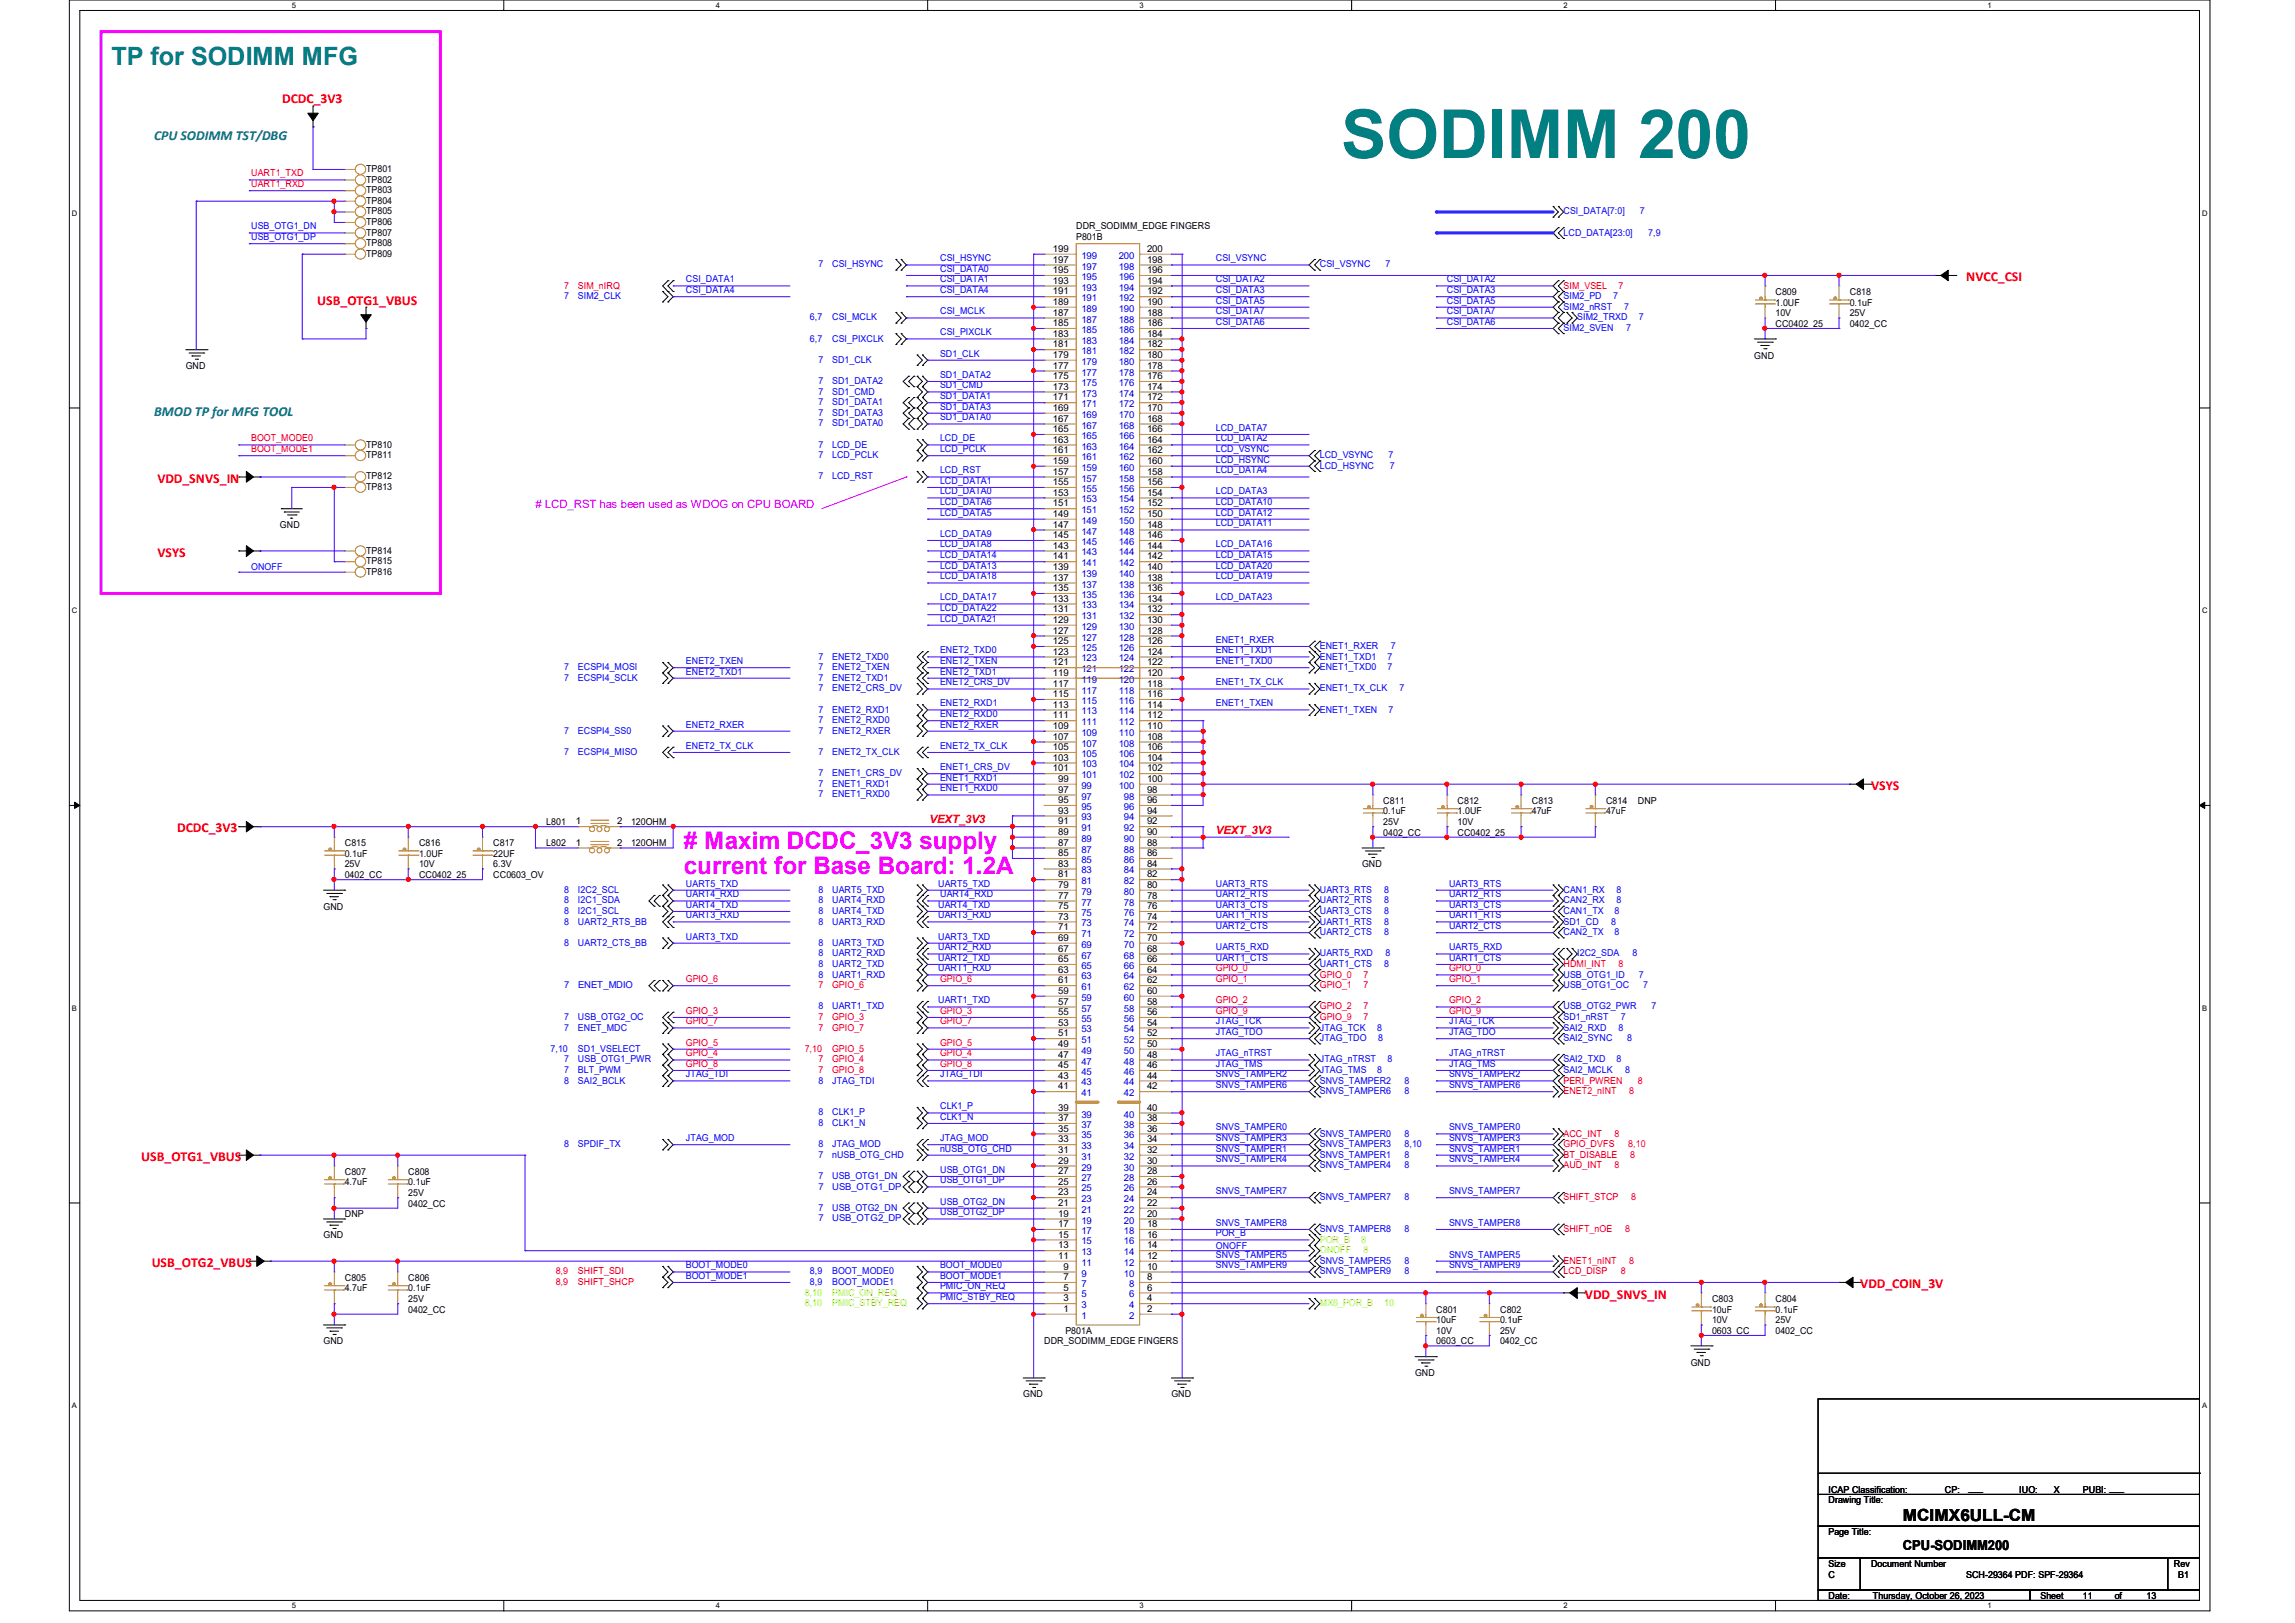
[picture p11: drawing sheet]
<svg xmlns="http://www.w3.org/2000/svg" width="297mm" height="210mm" viewBox="0 0 297 210" stroke-linecap="round" stroke-linejoin="round" font-family="sans-serif">
<defs><g id="words">
<text font-size="8.8" fill="#008080" x="173.6" y="20.4">SODIMM 200</text>
<text font-size="3.3" fill="#008080" x="14.4" y="8.5">TP for SODIMM MFG</text>
<g font-size="3.1" fill="#f0f">
<text x="88.5" y="109.9"># Maxim DCDC_3V3 supply</text>
<text x="88.5" y="113.1">current for Base Board: 1.2A</text>
</g>
<text font-size="2.2" x="246.3" y="196.8">MCIMX6ULL-CM</text>
<g font-size="1.8" fill="#f00">
<text x="36.5" y="13.3">DCDC_3V3</text>
<text x="41.1" y="39.4">USB_OTG1_VBUS</text>
<text x="254.5" y="36.4">NVCC_CSI</text>
<text x="20.4" y="62.4">VDD_SNVS_IN</text>
<text x="20.4" y="72.1">VSYS</text>
<text x="22.9" y="107.7">DCDC_3V3</text>
<text x="242.1" y="102.2">VSYS</text>
<text x="18.3" y="150.2">USB_OTG1_VBUS</text>
<text x="19.6" y="164">USB_OTG2_VBUS</text>
<text x="240.7" y="166.7">VDD_COIN_3V</text>
<text x="205.1" y="168.1">VDD_SNVS_IN</text>
</g>
<g font-size="1.8" fill="#008080">
<text x="19.9" y="18.1">CPU SODIMM TST/DBG</text>
<text x="19.9" y="53.8">BMOD TP for MFG TOOL</text>
</g>
<text font-size="1.8" x="246.3" y="200.5">CPU-SODIMM200</text>
<text font-size="1.5" fill="#f0f" x="69.3" y="65.8"># LCD_RST has been used as WDOG on CPU BOARD</text>
<g font-size="1.5" fill="#f00">
<text x="120.3" y="106.5">VEXT_3V3</text>
<text x="157.4" y="107.9">VEXT_3V3</text>
</g>
<g font-size="1.2" fill="#f00">
<text x="32.5" y="22.8">UART1_TXD</text>
<text x="32.5" y="24.2">UART1_RXD</text>
<text x="73" y="37.3">7</text>
<text x="74.8" y="37.3">SIM_nIRQ</text>
<text x="202.3" y="37.3">SIM_VSEL</text>
<text x="209.5" y="37.3">7</text>
<text x="32.5" y="58.5">BOOT_MODE1</text>
<text x="32.5" y="57.1">BOOT_MODE0</text>
<text x="157.3" y="125.7">GPIO_0</text>
<text x="187.5" y="125.7">GPIO_0</text>
<text x="202.3" y="125.1">HDMI_INT</text>
<text x="209.5" y="125.1">8</text>
<text x="88.8" y="131.2">GPIO_3</text>
<text x="88.8" y="127.1">GPIO_6</text>
<text x="105.9" y="132">7</text>
<text x="105.9" y="127.8">7</text>
<text x="107.7" y="132">GPIO_3</text>
<text x="107.7" y="127.8">GPIO_6</text>
<text x="121.7" y="131.2">GPIO_3</text>
<text x="121.7" y="127.1">GPIO_6</text>
<text x="157.3" y="127.1">GPIO_1</text>
<text x="157.3" y="129.8">GPIO_2</text>
<text x="157.3" y="131.2">GPIO_9</text>
<text x="170.8" y="126.5">GPIO_0</text>
<text x="170.8" y="127.8">GPIO_1</text>
<text x="170.8" y="130.6">GPIO_2</text>
<text x="170.8" y="132">GPIO_9</text>
<text x="176.4" y="126.5">7</text>
<text x="176.4" y="127.8">7</text>
<text x="176.4" y="130.6">7</text>
<text x="176.4" y="132">7</text>
<text x="187.5" y="127.1">GPIO_1</text>
<text x="187.5" y="129.8">GPIO_2</text>
<text x="187.5" y="131.2">GPIO_9</text>
<text x="88.8" y="132.5">GPIO_7</text>
<text x="88.8" y="135.3">GPIO_5</text>
<text x="88.8" y="136.7">GPIO_4</text>
<text x="104.1" y="136.1">7,10</text>
<text x="105.9" y="137.5">7</text>
<text x="105.9" y="133.3">7</text>
<text x="107.7" y="137.5">GPIO_4</text>
<text x="107.7" y="136.1">GPIO_5</text>
<text x="107.7" y="133.3">GPIO_7</text>
<text x="121.7" y="136.7">GPIO_4</text>
<text x="121.7" y="135.3">GPIO_5</text>
<text x="121.7" y="132.5">GPIO_7</text>
<text x="88.8" y="138">GPIO_8</text>
<text x="105.9" y="138.9">7</text>
<text x="107.7" y="138.9">GPIO_8</text>
<text x="121.7" y="138">GPIO_8</text>
<text x="202.3" y="140.2">PERI_PWREN</text>
<text x="202.3" y="141.6">ENET2_nINT</text>
<text x="210.9" y="141.6">8</text>
<text x="212" y="140.2">8</text>
<text x="202.3" y="147.1">ACC_INT</text>
<text x="202.3" y="149.8">BT_DISABLE</text>
<text x="202.3" y="148.4">GPIO_DVFS</text>
<text x="209" y="147.1">8</text>
<text x="210.7" y="148.4">8,10</text>
<text x="211" y="149.8">8</text>
<text x="202.3" y="151.2">AUD_INT</text>
<text x="202.3" y="155.3">SHIFT_STCP</text>
<text x="209" y="151.2">8</text>
<text x="211.1" y="155.3">8</text>
<text x="202.3" y="159.4">SHIFT_nOE</text>
<text x="210.3" y="159.4">8</text>
<text x="71.9" y="164.9">8,9</text>
<text x="71.9" y="166.3">8,9</text>
<text x="74.8" y="164.9">SHIFT_SDI</text>
<text x="74.8" y="166.3">SHIFT_SHCP</text>
<text x="202.3" y="163.5">ENET1_nINT</text>
<text x="202.3" y="164.9">LCD_DISP</text>
<text x="209.8" y="164.9">8</text>
<text x="210.9" y="163.5">8</text>
</g>
<g font-size="1.2">
<text x="47.4" y="22.3">TP801</text>
<text x="47.4" y="23.6">TP802</text>
<text x="47.4" y="27.7">TP805</text>
<text x="47.4" y="29.1">TP806</text>
<text x="47.4" y="26.4">TP804</text>
<text x="47.4" y="25">TP803</text>
<text x="139.3" y="29.7">DDR_SODIMM_EDGE FINGERS</text>
<text x="47.4" y="33.2">TP809</text>
<text x="47.4" y="30.5">TP807</text>
<text x="47.4" y="31.8">TP808</text>
<text x="136.3" y="35.3">195</text>
<text x="136.3" y="34">197</text>
<text x="136.3" y="32.6">199</text>
<text x="139.3" y="31">P801B</text>
<text x="148.5" y="35.3">196</text>
<text x="148.5" y="34">198</text>
<text x="148.5" y="32.6">200</text>
<text x="136.3" y="40.9">187</text>
<text x="136.3" y="39.5">189</text>
<text x="136.3" y="38.1">191</text>
<text x="136.3" y="36.7">193</text>
<text x="148.5" y="40.9">188</text>
<text x="148.5" y="39.5">190</text>
<text x="148.5" y="38.1">192</text>
<text x="148.5" y="36.7">194</text>
<text x="229.8" y="38.1">C809</text>
<text x="229.8" y="39.5">1.0UF</text>
<text x="229.8" y="40.9">10V</text>
<text x="239.4" y="38.1">C818</text>
<text x="239.4" y="39.5">0.1uF</text>
<text x="239.4" y="40.9">25V</text>
<text x="24" y="47.8">GND</text>
<text x="136.3" y="47.7">177</text>
<text x="136.3" y="46.3">179</text>
<text x="136.3" y="45">181</text>
<text x="136.3" y="43.6">183</text>
<text x="136.3" y="42.2">185</text>
<text x="148.5" y="47.7">178</text>
<text x="148.5" y="46.3">180</text>
<text x="148.5" y="45">182</text>
<text x="148.5" y="43.6">184</text>
<text x="148.5" y="42.2">186</text>
<text x="227" y="46.4">GND</text>
<text x="229.8" y="42.3">CC0402_25</text>
<text x="239.4" y="42.3">0402_CC</text>
<text x="136.3" y="53.2">169</text>
<text x="136.3" y="51.8">171</text>
<text x="136.3" y="50.4">173</text>
<text x="136.3" y="49.1">175</text>
<text x="148.5" y="53.2">170</text>
<text x="148.5" y="51.8">172</text>
<text x="148.5" y="50.4">174</text>
<text x="148.5" y="49.1">176</text>
<text x="47.4" y="59.3">TP811</text>
<text x="47.4" y="57.9">TP810</text>
<text x="136.3" y="58.7">161</text>
<text x="136.3" y="57.3">163</text>
<text x="136.3" y="55.9">165</text>
<text x="136.3" y="54.6">167</text>
<text x="148.5" y="58.7">162</text>
<text x="148.5" y="57.3">164</text>
<text x="148.5" y="55.9">166</text>
<text x="148.5" y="54.6">168</text>
<text x="47.4" y="62">TP812</text>
<text x="47.4" y="63.4">TP813</text>
<text x="136.3" y="65.5">151</text>
<text x="136.3" y="64.1">153</text>
<text x="136.3" y="62.8">155</text>
<text x="136.3" y="61.4">157</text>
<text x="136.3" y="60">159</text>
<text x="148.5" y="65.5">152</text>
<text x="148.5" y="64.1">154</text>
<text x="148.5" y="62.8">156</text>
<text x="148.5" y="61.4">158</text>
<text x="148.5" y="60">160</text>
<text x="36.2" y="68.3">GND</text>
<text x="47.4" y="71.6">TP814</text>
<text x="136.3" y="71">143</text>
<text x="136.3" y="69.6">145</text>
<text x="136.3" y="68.3">147</text>
<text x="136.3" y="66.9">149</text>
<text x="148.5" y="71">144</text>
<text x="148.5" y="69.6">146</text>
<text x="148.5" y="68.3">148</text>
<text x="148.5" y="66.9">150</text>
<text x="47.4" y="73">TP815</text>
<text x="47.4" y="74.4">TP816</text>
<text x="136.3" y="77.9">133</text>
<text x="136.3" y="76.5">135</text>
<text x="136.3" y="75.1">137</text>
<text x="136.3" y="73.7">139</text>
<text x="136.3" y="72.4">141</text>
<text x="148.5" y="77.9">134</text>
<text x="148.5" y="76.5">136</text>
<text x="148.5" y="75.1">138</text>
<text x="148.5" y="73.7">140</text>
<text x="148.5" y="72.4">142</text>
<text x="136.3" y="83.4">125</text>
<text x="136.3" y="82">127</text>
<text x="136.3" y="80.6">129</text>
<text x="136.3" y="79.2">131</text>
<text x="148.5" y="83.4">126</text>
<text x="148.5" y="82">128</text>
<text x="148.5" y="80.6">130</text>
<text x="148.5" y="79.2">132</text>
<text x="136.3" y="86.1">121</text>
<text x="136.3" y="84.7">123</text>
<text x="136.3" y="88.9">117</text>
<text x="136.3" y="87.5">119</text>
<text x="148.5" y="86.1">122</text>
<text x="148.5" y="84.7">124</text>
<text x="148.5" y="88.9">118</text>
<text x="148.5" y="87.5">120</text>
<text x="136.3" y="95.7">107</text>
<text x="136.3" y="94.3">109</text>
<text x="136.3" y="93">111</text>
<text x="136.3" y="91.6">113</text>
<text x="136.3" y="90.2">115</text>
<text x="148.5" y="95.7">108</text>
<text x="148.5" y="94.3">110</text>
<text x="148.5" y="93">112</text>
<text x="148.5" y="91.6">114</text>
<text x="148.5" y="90.2">116</text>
<text x="136.3" y="99.8">101</text>
<text x="136.3" y="98.4">103</text>
<text x="136.3" y="97.1">105</text>
<text x="136.9" y="101.2">99</text>
<text x="148.5" y="101.2">100</text>
<text x="148.5" y="99.8">102</text>
<text x="148.5" y="98.4">104</text>
<text x="148.5" y="97.1">106</text>
<text x="70.7" y="106.7">L801</text>
<text x="74.5" y="106.7">1</text>
<text x="79.9" y="106.7">2</text>
<text x="81.7" y="106.7">120OHM</text>
<text x="136.9" y="106.7">91</text>
<text x="136.9" y="105.3">93</text>
<text x="136.9" y="103.9">95</text>
<text x="136.9" y="102.6">97</text>
<text x="148.5" y="106.7">92</text>
<text x="148.5" y="105.3">94</text>
<text x="148.5" y="103.9">96</text>
<text x="148.5" y="102.6">98</text>
<text x="179" y="104">C811</text>
<text x="179" y="105.4">0.1uF</text>
<text x="179" y="106.7">25V</text>
<text x="188.6" y="104">C812</text>
<text x="188.6" y="105.4">1.0UF</text>
<text x="188.6" y="106.7">10V</text>
<text x="198.2" y="104">C813</text>
<text x="198.2" y="105.4">47uF</text>
<text x="207.9" y="104">C814</text>
<text x="207.9" y="105.4">47uF</text>
<text x="212" y="104">DNP</text>
<text x="44.6" y="109.5">C815</text>
<text x="44.6" y="110.9">0.1uF</text>
<text x="44.6" y="113.6">0402_CC</text>
<text x="44.6" y="112.2">25V</text>
<text x="54.2" y="109.5">C816</text>
<text x="54.2" y="110.9">1.0UF</text>
<text x="54.2" y="112.2">10V</text>
<text x="54.2" y="113.6">CC0402_25</text>
<text x="63.8" y="109.5">C817</text>
<text x="63.8" y="110.9">22UF</text>
<text x="63.8" y="112.2">6.3V</text>
<text x="63.8" y="113.6">CC0603_OV</text>
<text x="70.7" y="109.5">L802</text>
<text x="74.5" y="109.4">1</text>
<text x="79.9" y="109.4">2</text>
<text x="81.7" y="109.5">120OHM</text>
<text x="136.9" y="113.5">81</text>
<text x="136.9" y="112.1">83</text>
<text x="136.9" y="110.8">85</text>
<text x="136.9" y="109.4">87</text>
<text x="136.9" y="108">89</text>
<text x="148.5" y="113.5">82</text>
<text x="148.5" y="112.1">84</text>
<text x="148.5" y="110.8">86</text>
<text x="148.5" y="109.4">88</text>
<text x="148.5" y="108">90</text>
<text x="176.3" y="112.2">GND</text>
<text x="179" y="108.1">0402_CC</text>
<text x="188.6" y="108.1">CC0402_25</text>
<text x="41.9" y="117.7">GND</text>
<text x="136.9" y="119">73</text>
<text x="136.9" y="117.6">75</text>
<text x="136.9" y="116.3">77</text>
<text x="136.9" y="114.9">79</text>
<text x="148.5" y="119">74</text>
<text x="148.5" y="117.6">76</text>
<text x="148.5" y="116.3">78</text>
<text x="148.5" y="114.9">80</text>
<text x="136.9" y="125.9">63</text>
<text x="136.9" y="124.5">65</text>
<text x="136.9" y="123.1">67</text>
<text x="136.9" y="121.7">69</text>
<text x="136.9" y="120.4">71</text>
<text x="148.5" y="125.9">64</text>
<text x="148.5" y="124.5">66</text>
<text x="148.5" y="123.1">68</text>
<text x="148.5" y="121.7">70</text>
<text x="148.5" y="120.4">72</text>
<text x="136.9" y="131.4">55</text>
<text x="136.9" y="130">57</text>
<text x="136.9" y="128.6">59</text>
<text x="136.9" y="127.3">61</text>
<text x="148.5" y="131.4">56</text>
<text x="148.5" y="130">58</text>
<text x="148.5" y="128.6">60</text>
<text x="148.5" y="127.3">62</text>
<text x="136.9" y="136.9">47</text>
<text x="136.9" y="135.5">49</text>
<text x="136.9" y="134.1">51</text>
<text x="136.9" y="132.7">53</text>
<text x="148.5" y="136.9">48</text>
<text x="148.5" y="135.5">50</text>
<text x="148.5" y="134.1">52</text>
<text x="148.5" y="132.7">54</text>
<text x="136.9" y="143.7">39</text>
<text x="136.9" y="141">41</text>
<text x="136.9" y="139.6">43</text>
<text x="136.9" y="138.2">45</text>
<text x="148.5" y="143.7">40</text>
<text x="148.5" y="141">42</text>
<text x="148.5" y="139.6">44</text>
<text x="148.5" y="138.2">46</text>
<text x="136.9" y="149.2">31</text>
<text x="136.9" y="147.8">33</text>
<text x="136.9" y="146.4">35</text>
<text x="136.9" y="145.1">37</text>
<text x="148.5" y="149.2">32</text>
<text x="148.5" y="147.8">34</text>
<text x="148.5" y="146.4">36</text>
<text x="148.5" y="145.1">38</text>
<text x="44.6" y="152">C807</text>
<text x="44.6" y="153.4">4.7uF</text>
<text x="52.8" y="152">C808</text>
<text x="52.8" y="153.4">0.1uF</text>
<text x="52.8" y="154.7">25V</text>
<text x="136.9" y="154.7">23</text>
<text x="136.9" y="153.3">25</text>
<text x="136.9" y="151.9">27</text>
<text x="136.9" y="150.6">29</text>
<text x="148.5" y="154.7">24</text>
<text x="148.5" y="153.3">26</text>
<text x="148.5" y="151.9">28</text>
<text x="148.5" y="150.6">30</text>
<text x="41.9" y="160.2">GND</text>
<text x="44.6" y="157.5">DNP</text>
<text x="52.8" y="156.1">0402_CC</text>
<text x="136.9" y="161.5">13</text>
<text x="136.9" y="160.1">15</text>
<text x="136.9" y="158.8">17</text>
<text x="136.9" y="157.4">19</text>
<text x="136.9" y="156">21</text>
<text x="148.5" y="161.5">14</text>
<text x="148.5" y="160.1">16</text>
<text x="148.5" y="158.8">18</text>
<text x="148.5" y="157.4">20</text>
<text x="148.5" y="156">22</text>
<text x="44.6" y="165.7">C805</text>
<text x="44.6" y="167.1">4.7uF</text>
<text x="52.8" y="165.7">C806</text>
<text x="52.8" y="167.1">0.1uF</text>
<text x="136.9" y="162.9">11</text>
<text x="137.6" y="167">5</text>
<text x="137.6" y="165.6">7</text>
<text x="137.6" y="164.3">9</text>
<text x="148.5" y="167">6</text>
<text x="148.5" y="165.6">8</text>
<text x="148.5" y="164.3">10</text>
<text x="148.5" y="162.9">12</text>
<text x="41.9" y="173.9">GND</text>
<text x="52.8" y="169.8">0402_CC</text>
<text x="52.8" y="168.4">25V</text>
<text x="135.1" y="173.9">DDR_SODIMM_EDGE FINGERS</text>
<text x="137.6" y="169.8">1</text>
<text x="137.6" y="168.4">3</text>
<text x="137.9" y="172.6">P801A</text>
<text x="148.5" y="169.8">2</text>
<text x="148.5" y="168.4">4</text>
<text x="185.9" y="169.8">C801</text>
<text x="185.9" y="171.2">10uF</text>
<text x="185.9" y="173.9">0603_CC</text>
<text x="185.9" y="172.6">10V</text>
<text x="194.1" y="169.8">C802</text>
<text x="194.1" y="171.2">0.1uF</text>
<text x="194.1" y="173.9">0402_CC</text>
<text x="194.1" y="172.6">25V</text>
<text x="221.6" y="168.4">C803</text>
<text x="221.6" y="169.8">10uF</text>
<text x="221.6" y="172.6">0603_CC</text>
<text x="221.6" y="171.2">10V</text>
<text x="229.8" y="168.4">C804</text>
<text x="229.8" y="169.8">0.1uF</text>
<text x="229.8" y="172.6">0402_CC</text>
<text x="229.8" y="171.2">25V</text>
<text x="183.1" y="178.1">GND</text>
<text x="218.8" y="176.7">GND</text>
<text x="132.4" y="180.8">GND</text>
<text x="151.6" y="180.8">GND</text>
<text x="236.6" y="194.5">Drawing Title:</text>
<text x="236.6" y="193.2">ICAP Classification:</text>
<text x="251.7" y="193.2">CP:</text>
<text x="254.8" y="193">___</text>
<text x="261.3" y="193.2">IUO:</text>
<text x="265.2" y="193.2">_X_</text>
<text x="269.6" y="193.2">PUBI: ___</text>
<text x="236.6" y="202.7">Size</text>
<text x="236.6" y="198.6">Page Title:</text>
<text x="242.1" y="202.7">Document Number</text>
<text x="281.3" y="202.7">Rev</text>
<text x="236.6" y="206.9">Date:</text>
<text x="236.6" y="204.1">C</text>
<text x="242.4" y="206.9">Thursday, October 26, 2023</text>
<text x="254.5" y="204.1">SCH-29364 PDF: SPF-29364</text>
<text x="264.1" y="206.9">Sheet</text>
<text x="269.6" y="206.9">11</text>
<text x="273.7" y="206.9">of</text>
<text x="277.8" y="206.9">13</text>
<text x="281.9" y="204.1">B1</text>
</g>
<g font-size="1.2" fill="#00f">
<text x="32.5" y="29.7">USB_OTG1_DN</text>
<text x="202.3" y="27.7">CSI_DATA[7:0]</text>
<text x="212.2" y="27.7">7</text>
<text x="32.5" y="31.1">USB_OTG1_DP</text>
<text x="105.9" y="34.6">7</text>
<text x="107.7" y="34.6">CSI_HSYNC</text>
<text x="121.7" y="33.8">CSI_HSYNC</text>
<text x="121.7" y="35.2">CSI_DATA0</text>
<text x="157.3" y="33.8">CSI_VSYNC</text>
<text x="170.8" y="34.6">CSI_VSYNC</text>
<text x="179.3" y="34.6">7</text>
<text x="202.3" y="30.5">LCD_DATA[23:0]</text>
<text x="213.3" y="30.5">7,9</text>
<text x="73" y="38.7">7</text>
<text x="74.8" y="38.7">SIM2_CLK</text>
<text x="88.8" y="36.5">CSI_DATA1</text>
<text x="88.8" y="37.9">CSI_DATA4</text>
<text x="104.8" y="41.4">6,7</text>
<text x="107.7" y="41.4">CSI_MCLK</text>
<text x="121.7" y="37.9">CSI_DATA4</text>
<text x="121.7" y="40.7">CSI_MCLK</text>
<text x="121.7" y="36.5">CSI_DATA1</text>
<text x="157.3" y="40.7">CSI_DATA7</text>
<text x="157.3" y="37.9">CSI_DATA3</text>
<text x="157.3" y="36.5">CSI_DATA2</text>
<text x="157.3" y="39.3">CSI_DATA5</text>
<text x="187.2" y="36.5">CSI_DATA2</text>
<text x="187.2" y="37.9">CSI_DATA3</text>
<text x="187.2" y="40.7">CSI_DATA7</text>
<text x="187.2" y="39.3">CSI_DATA5</text>
<text x="202.3" y="38.7">SIM2_PD</text>
<text x="202.3" y="40.1">SIM2_nRST</text>
<text x="204.1" y="41.4">SIM2_TRXD</text>
<text x="208.8" y="38.7">7</text>
<text x="210.2" y="40.1">7</text>
<text x="212.1" y="41.4">7</text>
<text x="104.8" y="44.2">6,7</text>
<text x="105.9" y="46.9">7</text>
<text x="107.7" y="46.9">SD1_CLK</text>
<text x="107.7" y="44.2">CSI_PIXCLK</text>
<text x="121.7" y="46.1">SD1_CLK</text>
<text x="121.7" y="43.4">CSI_PIXCLK</text>
<text x="157.3" y="42">CSI_DATA6</text>
<text x="187.2" y="42">CSI_DATA6</text>
<text x="202.3" y="42.8">SIM2_SVEN</text>
<text x="210.4" y="42.8">7</text>
<text x="105.9" y="53.8">7</text>
<text x="105.9" y="52.4">7</text>
<text x="105.9" y="51.1">7</text>
<text x="105.9" y="49.7">7</text>
<text x="107.7" y="53.8">SD1_DATA3</text>
<text x="107.7" y="52.4">SD1_DATA1</text>
<text x="107.7" y="51.1">SD1_CMD</text>
<text x="107.7" y="49.7">SD1_DATA2</text>
<text x="121.7" y="53">SD1_DATA3</text>
<text x="121.7" y="51.6">SD1_DATA1</text>
<text x="121.7" y="50.2">SD1_CMD</text>
<text x="121.7" y="48.9">SD1_DATA2</text>
<text x="105.9" y="57.9">7</text>
<text x="105.9" y="59.3">7</text>
<text x="105.9" y="55.2">7</text>
<text x="107.7" y="57.9">LCD_DE</text>
<text x="107.7" y="59.3">LCD_PCLK</text>
<text x="107.7" y="55.2">SD1_DATA0</text>
<text x="121.7" y="57.1">LCD_DE</text>
<text x="121.7" y="58.5">LCD_PCLK</text>
<text x="121.7" y="54.4">SD1_DATA0</text>
<text x="157.3" y="58.5">LCD_VSYNC</text>
<text x="157.3" y="59.9">LCD_HSYNC</text>
<text x="157.3" y="57.1">LCD_DATA2</text>
<text x="157.3" y="55.8">LCD_DATA7</text>
<text x="170.8" y="59.3">LCD_VSYNC</text>
<text x="179.7" y="59.3">7</text>
<text x="105.9" y="62">7</text>
<text x="107.7" y="62">LCD_RST</text>
<text x="121.7" y="65.4">LCD_DATA6</text>
<text x="121.7" y="64">LCD_DATA0</text>
<text x="121.7" y="62.6">LCD_DATA1</text>
<text x="121.7" y="61.3">LCD_RST</text>
<text x="157.3" y="61.3">LCD_DATA4</text>
<text x="157.3" y="64">LCD_DATA3</text>
<text x="157.3" y="65.4">LCD_DATA10</text>
<text x="170.8" y="60.7">LCD_HSYNC</text>
<text x="179.9" y="60.7">7</text>
<text x="121.7" y="70.8">LCD_DATA8</text>
<text x="121.7" y="69.5">LCD_DATA9</text>
<text x="121.7" y="66.7">LCD_DATA5</text>
<text x="157.3" y="66.7">LCD_DATA12</text>
<text x="157.3" y="68.1">LCD_DATA11</text>
<text x="157.3" y="70.8">LCD_DATA16</text>
<text x="32.5" y="73.8">ONOFF</text>
<text x="121.7" y="77.7">LCD_DATA17</text>
<text x="121.7" y="75">LCD_DATA18</text>
<text x="121.7" y="73.6">LCD_DATA13</text>
<text x="121.7" y="72.2">LCD_DATA14</text>
<text x="157.3" y="72.2">LCD_DATA15</text>
<text x="157.3" y="73.6">LCD_DATA20</text>
<text x="157.3" y="75">LCD_DATA19</text>
<text x="157.3" y="77.7">LCD_DATA23</text>
<text x="121.7" y="80.4">LCD_DATA21</text>
<text x="121.7" y="79.1">LCD_DATA22</text>
<text x="157.3" y="83.2">ENET1_RXER</text>
<text x="170.8" y="84">ENET1_RXER</text>
<text x="180" y="84">7</text>
<text x="73" y="88.1">7</text>
<text x="73" y="86.7">7</text>
<text x="74.8" y="88.1">ECSPI4_SCLK</text>
<text x="74.8" y="86.7">ECSPI4_MOSI</text>
<text x="88.8" y="87.3">ENET2_TXD1</text>
<text x="88.8" y="85.9">ENET2_TXEN</text>
<text x="105.9" y="88.1">7</text>
<text x="105.9" y="89.4">7</text>
<text x="105.9" y="86.7">7</text>
<text x="105.9" y="85.3">7</text>
<text x="107.7" y="88.1">ENET2_TXD1</text>
<text x="107.7" y="89.4">ENET2_CRS_DV</text>
<text x="107.7" y="86.7">ENET2_TXEN</text>
<text x="107.7" y="85.3">ENET2_TXD0</text>
<text x="121.7" y="87.3">ENET2_TXD1</text>
<text x="121.7" y="88.7">ENET2_CRS_DV</text>
<text x="121.7" y="85.9">ENET2_TXEN</text>
<text x="121.7" y="84.5">ENET2_TXD0</text>
<text x="157.3" y="84.5">ENET1_TXD1</text>
<text x="157.3" y="85.9">ENET1_TXD0</text>
<text x="157.3" y="88.7">ENET1_TX_CLK</text>
<text x="170.8" y="85.3">ENET1_TXD1</text>
<text x="170.8" y="86.7">ENET1_TXD0</text>
<text x="170.8" y="89.4">ENET1_TX_CLK</text>
<text x="179.6" y="85.3">7</text>
<text x="179.6" y="86.7">7</text>
<text x="181.1" y="89.4">7</text>
<text x="73" y="95">7</text>
<text x="74.8" y="95">ECSPI4_SS0</text>
<text x="88.8" y="94.1">ENET2_RXER</text>
<text x="105.9" y="95">7</text>
<text x="105.9" y="93.6">7</text>
<text x="105.9" y="92.2">7</text>
<text x="107.7" y="95">ENET2_RXER</text>
<text x="107.7" y="93.6">ENET2_RXD0</text>
<text x="107.7" y="92.2">ENET2_RXD1</text>
<text x="121.7" y="94.1">ENET2_RXER</text>
<text x="121.7" y="92.8">ENET2_RXD0</text>
<text x="121.7" y="91.4">ENET2_RXD1</text>
<text x="157.3" y="91.4">ENET1_TXEN</text>
<text x="170.8" y="92.2">ENET1_TXEN</text>
<text x="179.7" y="92.2">7</text>
<text x="73" y="97.7">7</text>
<text x="74.8" y="97.7">ECSPI4_MISO</text>
<text x="88.8" y="96.9">ENET2_TX_CLK</text>
<text x="105.9" y="101.8">7</text>
<text x="105.9" y="100.4">7</text>
<text x="105.9" y="97.7">7</text>
<text x="107.7" y="101.8">ENET1_RXD1</text>
<text x="107.7" y="100.4">ENET1_CRS_DV</text>
<text x="107.7" y="97.7">ENET2_TX_CLK</text>
<text x="121.7" y="101">ENET1_RXD1</text>
<text x="121.7" y="99.7">ENET1_CRS_DV</text>
<text x="121.7" y="96.9">ENET2_TX_CLK</text>
<text x="105.9" y="103.2">7</text>
<text x="107.7" y="103.2">ENET1_RXD0</text>
<text x="121.7" y="102.4">ENET1_RXD0</text>
<text x="73" y="119.6">8</text>
<text x="73" y="115.5">8</text>
<text x="73" y="118.3">8</text>
<text x="73" y="116.9">8</text>
<text x="74.8" y="119.6">UART2_RTS_BB</text>
<text x="74.8" y="115.5">I2C2_SCL</text>
<text x="74.8" y="118.3">I2C1_SCL</text>
<text x="74.8" y="116.9">I2C1_SDA</text>
<text x="88.8" y="118.8">UART3_RXD</text>
<text x="88.8" y="114.7">UART5_TXD</text>
<text x="88.8" y="117.5">UART4_TXD</text>
<text x="88.8" y="116.1">UART4_RXD</text>
<text x="105.9" y="119.6">8</text>
<text x="105.9" y="118.3">8</text>
<text x="105.9" y="115.5">8</text>
<text x="105.9" y="116.9">8</text>
<text x="107.7" y="119.6">UART3_RXD</text>
<text x="107.7" y="118.3">UART4_TXD</text>
<text x="107.7" y="115.5">UART5_TXD</text>
<text x="107.7" y="116.9">UART4_RXD</text>
<text x="121.4" y="118.8">UART3_RXD</text>
<text x="121.4" y="117.5">UART4_TXD</text>
<text x="121.4" y="114.7">UART5_TXD</text>
<text x="121.7" y="116.1">UART4_RXD</text>
<text x="157.3" y="114.7">UART3_RTS</text>
<text x="157.3" y="116.1">UART2_RTS</text>
<text x="157.3" y="117.5">UART3_CTS</text>
<text x="157.3" y="118.8">UART1_RTS</text>
<text x="170.8" y="115.5">UART3_RTS</text>
<text x="170.8" y="116.9">UART2_RTS</text>
<text x="170.8" y="118.3">UART3_CTS</text>
<text x="170.8" y="119.6">UART1_RTS</text>
<text x="179.2" y="115.5">8</text>
<text x="179.2" y="116.9">8</text>
<text x="179.2" y="118.3">8</text>
<text x="179.2" y="119.6">8</text>
<text x="187.5" y="118.8">UART1_RTS</text>
<text x="187.5" y="116.1">UART2_RTS</text>
<text x="187.5" y="114.7">UART3_RTS</text>
<text x="187.5" y="117.5">UART3_CTS</text>
<text x="202.3" y="119.6">SD1_CD</text>
<text x="202.3" y="116.9">CAN2_RX</text>
<text x="202.3" y="115.5">CAN1_RX</text>
<text x="202.3" y="118.3">CAN1_TX</text>
<text x="208.5" y="119.6">8</text>
<text x="209" y="118.3">8</text>
<text x="209.2" y="116.9">8</text>
<text x="209.2" y="115.5">8</text>
<text x="73" y="122.4">8</text>
<text x="74.8" y="122.4">UART2_CTS_BB</text>
<text x="88.8" y="121.6">UART3_TXD</text>
<text x="105.9" y="125.1">8</text>
<text x="105.9" y="123.7">8</text>
<text x="105.9" y="122.4">8</text>
<text x="107.7" y="125.1">UART2_TXD</text>
<text x="107.7" y="123.7">UART2_RXD</text>
<text x="107.7" y="122.4">UART3_TXD</text>
<text x="121.4" y="124.3">UART2_TXD</text>
<text x="121.4" y="123">UART2_RXD</text>
<text x="121.4" y="121.6">UART3_TXD</text>
<text x="121.4" y="125.7">UART1_RXD</text>
<text x="157.3" y="120.2">UART2_CTS</text>
<text x="157.3" y="124.3">UART1_CTS</text>
<text x="157.3" y="123">UART5_RXD</text>
<text x="170.8" y="121">UART2_CTS</text>
<text x="170.8" y="125.1">UART1_CTS</text>
<text x="170.8" y="123.7">UART5_RXD</text>
<text x="179.2" y="121">8</text>
<text x="179.2" y="125.1">8</text>
<text x="179.3" y="123.7">8</text>
<text x="187.5" y="124.3">UART1_CTS</text>
<text x="187.5" y="120.2">UART2_CTS</text>
<text x="187.5" y="123">UART5_RXD</text>
<text x="202.3" y="121">CAN2_TX</text>
<text x="204.1" y="123.7">I2C2_SDA</text>
<text x="209" y="121">8</text>
<text x="211.3" y="123.7">8</text>
<text x="73" y="132">7</text>
<text x="73" y="127.8">7</text>
<text x="74.8" y="132">USB_OTG2_OC</text>
<text x="74.8" y="127.8">ENET_MDIO</text>
<text x="105.9" y="126.5">8</text>
<text x="105.9" y="130.6">8</text>
<text x="107.7" y="126.5">UART1_RXD</text>
<text x="107.7" y="130.6">UART1_TXD</text>
<text x="121.4" y="129.8">UART1_TXD</text>
<text x="202.3" y="126.5">USB_OTG1_ID</text>
<text x="202.3" y="127.8">USB_OTG1_OC</text>
<text x="202.3" y="130.6">USB_OTG2_PWR</text>
<text x="202.3" y="132">SD1_nRST</text>
<text x="209.8" y="132">7</text>
<text x="212.1" y="126.5">7</text>
<text x="212.6" y="127.8">7</text>
<text x="213.7" y="130.6">7</text>
<text x="71.2" y="136.1">7,10</text>
<text x="73" y="133.3">7</text>
<text x="73" y="137.5">7</text>
<text x="74.8" y="133.3">ENET_MDC</text>
<text x="74.8" y="136.1">SD1_VSELECT</text>
<text x="74.8" y="137.5">USB_OTG1_PWR</text>
<text x="157.3" y="132.5">JTAG_TCK</text>
<text x="157.3" y="133.9">JTAG_TDO</text>
<text x="157.3" y="136.7">JTAG_nTRST</text>
<text x="170.8" y="133.3">JTAG_TCK</text>
<text x="170.8" y="134.7">JTAG_TDO</text>
<text x="170.8" y="137.5">JTAG_nTRST</text>
<text x="178.2" y="133.3">8</text>
<text x="178.3" y="134.7">8</text>
<text x="179.6" y="137.5">8</text>
<text x="187.5" y="132.5">JTAG_TCK</text>
<text x="187.5" y="133.9">JTAG_TDO</text>
<text x="187.5" y="136.7">JTAG_nTRST</text>
<text x="202.3" y="133.3">SAI2_RXD</text>
<text x="202.3" y="134.7">SAI2_SYNC</text>
<text x="202.3" y="137.5">SAI2_TXD</text>
<text x="209.2" y="137.5">8</text>
<text x="209.5" y="133.3">8</text>
<text x="210.6" y="134.7">8</text>
<text x="73" y="140.2">8</text>
<text x="73" y="138.9">7</text>
<text x="74.8" y="140.2">SAI2_BCLK</text>
<text x="74.8" y="138.9">BLT_PWM</text>
<text x="88.8" y="139.4">JTAG_TDI</text>
<text x="105.9" y="140.2">8</text>
<text x="107.7" y="140.2">JTAG_TDI</text>
<text x="121.7" y="143.6">CLK1_P</text>
<text x="121.7" y="139.4">JTAG_TDI</text>
<text x="157.3" y="138">JTAG_TMS</text>
<text x="157.3" y="139.4">SNVS_TAMPER2</text>
<text x="157.3" y="140.8">SNVS_TAMPER6</text>
<text x="170.8" y="138.9">JTAG_TMS</text>
<text x="170.8" y="140.2">SNVS_TAMPER2</text>
<text x="170.8" y="141.6">SNVS_TAMPER6</text>
<text x="178.2" y="138.9">8</text>
<text x="181.8" y="140.2">8</text>
<text x="181.8" y="141.6">8</text>
<text x="187.5" y="138">JTAG_TMS</text>
<text x="187.5" y="139.4">SNVS_TAMPER2</text>
<text x="187.5" y="140.8">SNVS_TAMPER6</text>
<text x="202.3" y="138.9">SAI2_MCLK</text>
<text x="210.3" y="138.9">8</text>
<text x="73" y="148.4">8</text>
<text x="74.8" y="148.4">SPDIF_TX</text>
<text x="88.8" y="147.7">JTAG_MOD</text>
<text x="105.9" y="148.4">8</text>
<text x="105.9" y="145.7">8</text>
<text x="105.9" y="144.3">8</text>
<text x="105.9" y="149.8">7</text>
<text x="107.7" y="148.4">JTAG_MOD</text>
<text x="107.7" y="145.7">CLK1_N</text>
<text x="107.7" y="144.3">CLK1_P</text>
<text x="107.7" y="149.8">nUSB_OTG_CHD</text>
<text x="121.7" y="147.7">JTAG_MOD</text>
<text x="121.7" y="144.9">CLK1_N</text>
<text x="121.7" y="149">nUSB_OTG_CHD</text>
<text x="157.3" y="146.3">SNVS_TAMPER0</text>
<text x="157.3" y="147.7">SNVS_TAMPER3</text>
<text x="157.3" y="149">SNVS_TAMPER1</text>
<text x="170.8" y="147.1">SNVS_TAMPER0</text>
<text x="170.8" y="148.4">SNVS_TAMPER3</text>
<text x="170.8" y="149.8">SNVS_TAMPER1</text>
<text x="181.8" y="147.1">8</text>
<text x="181.8" y="148.4">8,10</text>
<text x="181.8" y="149.8">8</text>
<text x="187.5" y="146.3">SNVS_TAMPER0</text>
<text x="187.5" y="149">SNVS_TAMPER1</text>
<text x="187.5" y="147.7">SNVS_TAMPER3</text>
<text x="105.9" y="152.6">7</text>
<text x="105.9" y="153.9">7</text>
<text x="107.7" y="152.6">USB_OTG1_DN</text>
<text x="107.7" y="153.9">USB_OTG1_DP</text>
<text x="121.7" y="155.9">USB_OTG2_DN</text>
<text x="121.7" y="153.1">USB_OTG1_DP</text>
<text x="121.7" y="151.8">USB_OTG1_DN</text>
<text x="157.3" y="150.4">SNVS_TAMPER4</text>
<text x="157.3" y="154.5">SNVS_TAMPER7</text>
<text x="170.8" y="151.2">SNVS_TAMPER4</text>
<text x="170.8" y="155.3">SNVS_TAMPER7</text>
<text x="181.8" y="151.2">8</text>
<text x="181.8" y="155.3">8</text>
<text x="187.5" y="150.4">SNVS_TAMPER4</text>
<text x="187.5" y="154.5">SNVS_TAMPER7</text>
<text x="105.9" y="156.7">7</text>
<text x="105.9" y="158">7</text>
<text x="107.7" y="156.7">USB_OTG2_DN</text>
<text x="107.7" y="158">USB_OTG2_DP</text>
<text x="121.7" y="157.3">USB_OTG2_DP</text>
<text x="157.3" y="158.6">SNVS_TAMPER8</text>
<text x="157.3" y="161.6">ONOFF</text>
<text x="157.3" y="160">POR_B</text>
<text x="170.8" y="159.4">SNVS_TAMPER8</text>
<text x="181.8" y="159.4">8</text>
<text x="187.5" y="158.6">SNVS_TAMPER8</text>
<text x="88.8" y="165.5">BOOT_MODE1</text>
<text x="88.8" y="164.1">BOOT_MODE0</text>
<text x="104.8" y="166.3">8,9</text>
<text x="104.8" y="164.9">8,9</text>
<text x="107.7" y="166.3">BOOT_MODE1</text>
<text x="107.7" y="164.9">BOOT_MODE0</text>
<text x="121.7" y="166.8">PMIC_ON_REQ</text>
<text x="121.7" y="165.5">BOOT_MODE1</text>
<text x="121.7" y="164.1">BOOT_MODE0</text>
<text x="157.3" y="162.7">SNVS_TAMPER5</text>
<text x="157.3" y="164.1">SNVS_TAMPER9</text>
<text x="170.8" y="163.5">SNVS_TAMPER5</text>
<text x="170.8" y="164.9">SNVS_TAMPER9</text>
<text x="181.8" y="163.5">8</text>
<text x="181.8" y="164.9">8</text>
<text x="187.5" y="162.7">SNVS_TAMPER5</text>
<text x="187.5" y="164.1">SNVS_TAMPER9</text>
<text x="121.7" y="168.2">PMIC_STBY_REQ</text>
</g>
<g font-size="1.2" fill="#00c">
<text x="139.9" y="34.9">197</text>
<text x="139.9" y="33.5">199</text>
<text x="144.8" y="34.9">198</text>
<text x="144.8" y="33.5">200</text>
<text x="139.9" y="41.7">187</text>
<text x="139.9" y="40.3">189</text>
<text x="139.9" y="39">191</text>
<text x="139.9" y="37.6">193</text>
<text x="139.9" y="36.2">195</text>
<text x="144.8" y="41.7">188</text>
<text x="144.8" y="40.3">190</text>
<text x="144.8" y="39">192</text>
<text x="144.8" y="37.6">194</text>
<text x="144.8" y="36.2">196</text>
<text x="139.9" y="47.2">179</text>
<text x="139.9" y="45.8">181</text>
<text x="139.9" y="44.4">183</text>
<text x="139.9" y="43.1">185</text>
<text x="144.8" y="47.2">180</text>
<text x="144.8" y="45.8">182</text>
<text x="144.8" y="44.4">184</text>
<text x="144.8" y="43.1">186</text>
<text x="139.9" y="52.7">171</text>
<text x="139.9" y="51.3">173</text>
<text x="139.9" y="50">175</text>
<text x="139.9" y="48.6">177</text>
<text x="144.8" y="52.7">172</text>
<text x="144.8" y="51.3">174</text>
<text x="144.8" y="50">176</text>
<text x="144.8" y="48.6">178</text>
<text x="139.9" y="59.6">161</text>
<text x="139.9" y="58.2">163</text>
<text x="139.9" y="56.8">165</text>
<text x="139.9" y="55.5">167</text>
<text x="139.9" y="54.1">169</text>
<text x="144.8" y="59.6">162</text>
<text x="144.8" y="58.2">164</text>
<text x="144.8" y="56.8">166</text>
<text x="144.8" y="55.5">168</text>
<text x="144.8" y="54.1">170</text>
<text x="139.9" y="65">153</text>
<text x="139.9" y="63.7">155</text>
<text x="139.9" y="62.3">157</text>
<text x="139.9" y="60.9">159</text>
<text x="144.8" y="65">154</text>
<text x="144.8" y="63.7">156</text>
<text x="144.8" y="62.3">158</text>
<text x="144.8" y="60.9">160</text>
<text x="139.9" y="71.9">143</text>
<text x="139.9" y="70.5">145</text>
<text x="139.9" y="69.2">147</text>
<text x="139.9" y="67.8">149</text>
<text x="139.9" y="66.4">151</text>
<text x="144.8" y="71.9">144</text>
<text x="144.8" y="70.5">146</text>
<text x="144.8" y="69.2">148</text>
<text x="144.8" y="67.8">150</text>
<text x="144.8" y="66.4">152</text>
<text x="139.9" y="77.4">135</text>
<text x="139.9" y="76">137</text>
<text x="139.9" y="74.6">139</text>
<text x="139.9" y="73.3">141</text>
<text x="144.8" y="77.4">136</text>
<text x="144.8" y="76">138</text>
<text x="144.8" y="74.6">140</text>
<text x="144.8" y="73.3">142</text>
<text x="139.9" y="82.9">127</text>
<text x="139.9" y="81.5">129</text>
<text x="139.9" y="80.1">131</text>
<text x="139.9" y="78.7">133</text>
<text x="144.8" y="82.9">128</text>
<text x="144.8" y="81.5">130</text>
<text x="144.8" y="80.1">132</text>
<text x="144.8" y="78.7">134</text>
<text x="139.9" y="87">121</text>
<text x="139.9" y="85.6">123</text>
<text x="139.9" y="84.2">125</text>
<text x="139.9" y="89.7">117</text>
<text x="139.9" y="88.3">119</text>
<text x="144.8" y="87">122</text>
<text x="144.8" y="85.6">124</text>
<text x="144.8" y="84.2">126</text>
<text x="144.8" y="89.7">118</text>
<text x="144.8" y="88.3">120</text>
<text x="139.9" y="95.2">109</text>
<text x="139.9" y="93.9">111</text>
<text x="139.9" y="92.5">113</text>
<text x="139.9" y="91.1">115</text>
<text x="144.8" y="95.2">110</text>
<text x="144.8" y="93.9">112</text>
<text x="144.8" y="92.5">114</text>
<text x="144.8" y="91.1">116</text>
<text x="139.9" y="100.7">101</text>
<text x="139.9" y="99.3">103</text>
<text x="139.9" y="98">105</text>
<text x="139.9" y="96.6">107</text>
<text x="144.8" y="100.7">102</text>
<text x="144.8" y="99.3">104</text>
<text x="144.8" y="98">106</text>
<text x="144.8" y="96.6">108</text>
<text x="139.9" y="107.6">91</text>
<text x="139.9" y="106.2">93</text>
<text x="139.9" y="104.8">95</text>
<text x="139.9" y="103.5">97</text>
<text x="139.9" y="102.1">99</text>
<text x="144.8" y="102.1">100</text>
<text x="145.5" y="107.6">92</text>
<text x="145.5" y="106.2">94</text>
<text x="145.5" y="104.8">96</text>
<text x="145.5" y="103.5">98</text>
<text x="139.9" y="113">83</text>
<text x="139.9" y="111.7">85</text>
<text x="139.9" y="110.3">87</text>
<text x="139.9" y="108.9">89</text>
<text x="145.5" y="113">84</text>
<text x="145.5" y="111.7">86</text>
<text x="145.5" y="110.3">88</text>
<text x="145.5" y="108.9">90</text>
<text x="139.9" y="119.9">73</text>
<text x="139.9" y="118.5">75</text>
<text x="139.9" y="117.2">77</text>
<text x="139.9" y="115.8">79</text>
<text x="139.9" y="114.4">81</text>
<text x="145.5" y="119.9">74</text>
<text x="145.5" y="118.5">76</text>
<text x="145.5" y="117.2">78</text>
<text x="145.5" y="115.8">80</text>
<text x="145.5" y="114.4">82</text>
<text x="139.9" y="125.4">65</text>
<text x="139.9" y="124">67</text>
<text x="139.9" y="122.6">69</text>
<text x="139.9" y="121.3">71</text>
<text x="145.5" y="125.4">66</text>
<text x="145.5" y="124">68</text>
<text x="145.5" y="122.6">70</text>
<text x="145.5" y="121.3">72</text>
<text x="139.9" y="130.9">57</text>
<text x="139.9" y="129.5">59</text>
<text x="139.9" y="128.1">61</text>
<text x="139.9" y="126.7">63</text>
<text x="145.5" y="130.9">58</text>
<text x="145.5" y="129.5">60</text>
<text x="145.5" y="128.1">62</text>
<text x="145.5" y="126.7">64</text>
<text x="139.9" y="137.8">47</text>
<text x="139.9" y="136.4">49</text>
<text x="139.9" y="135">51</text>
<text x="139.9" y="133.6">53</text>
<text x="139.9" y="132.2">55</text>
<text x="145.5" y="137.8">48</text>
<text x="145.5" y="136.4">50</text>
<text x="145.5" y="135">52</text>
<text x="145.5" y="133.6">54</text>
<text x="145.5" y="132.2">56</text>
<text x="139.9" y="141.9">41</text>
<text x="139.9" y="140.5">43</text>
<text x="139.9" y="139.1">45</text>
<text x="145.5" y="141.9">42</text>
<text x="145.5" y="140.5">44</text>
<text x="145.5" y="139.1">46</text>
<text x="139.9" y="148.7">33</text>
<text x="139.9" y="147.3">35</text>
<text x="139.9" y="146">37</text>
<text x="139.9" y="144.6">39</text>
<text x="145.5" y="148.7">34</text>
<text x="145.5" y="147.3">36</text>
<text x="145.5" y="146">38</text>
<text x="145.5" y="144.6">40</text>
<text x="139.9" y="155.6">23</text>
<text x="139.9" y="154.2">25</text>
<text x="139.9" y="152.8">27</text>
<text x="139.9" y="151.5">29</text>
<text x="139.9" y="150.1">31</text>
<text x="145.5" y="155.6">24</text>
<text x="145.5" y="154.2">26</text>
<text x="145.5" y="152.8">28</text>
<text x="145.5" y="151.5">30</text>
<text x="145.5" y="150.1">32</text>
<text x="139.9" y="161">15</text>
<text x="139.9" y="159.7">17</text>
<text x="139.9" y="158.3">19</text>
<text x="139.9" y="156.9">21</text>
<text x="145.5" y="161">16</text>
<text x="145.5" y="159.7">18</text>
<text x="145.5" y="158.3">20</text>
<text x="145.5" y="156.9">22</text>
<text x="139.9" y="167.9">5</text>
<text x="139.9" y="166.5">7</text>
<text x="139.9" y="165.2">9</text>
<text x="139.9" y="163.8">11</text>
<text x="139.9" y="162.4">13</text>
<text x="145.5" y="165.2">10</text>
<text x="145.5" y="163.8">12</text>
<text x="145.5" y="162.4">14</text>
<text x="146.1" y="167.9">6</text>
<text x="146.1" y="166.5">8</text>
<text x="139.9" y="170.6">1</text>
<text x="139.9" y="169.3">3</text>
<text x="146.1" y="170.6">2</text>
<text x="146.1" y="169.3">4</text>
</g>
<g font-size="1.2" fill="#80ff00">
<text x="170.8" y="160.8">POR_B</text>
<text x="176.1" y="160.8">8</text>
<text x="104.1" y="167.6">8,10</text>
<text x="107.7" y="167.6">PMIC_ON_REQ</text>
<text x="170.8" y="162.1">ONOFF</text>
<text x="176.4" y="162.1">8</text>
<text x="104.1" y="169">8,10</text>
<text x="107.7" y="169">PMIC_STBY_REQ</text>
<text x="170.8" y="169">MX6_POR_B</text>
<text x="179.2" y="169">10</text>
</g>
<g font-size="1">
<text x="37.8" y="1">5</text>
<text x="92.6" y="1">4</text>
<text x="147.5" y="1">3</text>
<text x="202.4" y="1">2</text>
<text x="257.2" y="1">1</text>
<text x="9.3" y="27.9">D</text>
<text x="285" y="27.9">D</text>
<text x="9.3" y="79.4">C</text>
<text x="285" y="79.4">C</text>
<text x="9.3" y="130.8">B</text>
<text x="285" y="130.8">B</text>
<text x="9.3" y="182.2">A</text>
<text x="285" y="182.2">A</text>
<text x="37.8" y="208.1">5</text>
<text x="92.6" y="208.1">4</text>
<text x="147.5" y="208.1">3</text>
<text x="202.4" y="208.1">2</text>
<text x="257.2" y="208.1">1</text>
</g>
</g></defs>
<path d="M9 0h277v208.4h-277zM10.3 1.4h274.3v205.7h-274.3z" fill="none" stroke="#000" stroke-width=".13"/>
<g fill="#fff">
<path d="M37.8 .1h.5v1.1h-.5z"/>
<path d="M37.8 207.2h.5v1.1h-.5z"/>
</g>
<path d="M65.2 0v1.4M65.2 207.1v1.3" fill="none" stroke="#000" stroke-width=".13"/>
<g fill="#fff">
<path d="M92.6 .1h.6v1.1h-.6z"/>
<path d="M92.6 207.2h.6v1.1h-.6z"/>
</g>
<path d="M120.1 0v1.4M120.1 207.1v1.3" fill="none" stroke="#000" stroke-width=".13"/>
<g fill="#fff">
<path d="M147.5 .1h.5v1.1h-.5z"/>
<path d="M147.5 207.2h.5v1.1h-.5z"/>
</g>
<path d="M174.9 0v1.4M174.9 207.1v1.3" fill="none" stroke="#000" stroke-width=".13"/>
<g fill="#fff">
<path d="M202.4 .1h.5v1.1h-.5z"/>
<path d="M202.4 207.2h.5v1.1h-.5z"/>
</g>
<path d="M229.8 0v1.4M229.8 207.1v1.3" fill="none" stroke="#000" stroke-width=".13"/>
<g fill="#fff">
<path d="M257.2 .1h.6v1.1h-.6z"/>
<path d="M257.2 207.2h.6v1.1h-.6z"/>
<path d="M9.3 27.1h.7v1.1h-.7z"/>
<path d="M285 27.1h.7v1.1h-.7z"/>
<path d="M9.3 78.5h.7v1.1h-.7z"/>
<path d="M285 78.5h.7v1.1h-.7z"/>
</g>
<path d="M9 52.8h1.3M284.6 52.8h1.4" fill="none" stroke="#000" stroke-width=".13"/>
<g fill="#fff">
<path d="M9.3 129.9h.6v1.1h-.6z"/>
<path d="M285 129.9h.6v1.1h-.6z"/>
</g>
<path d="M9 104.2h1.3M284.6 104.2h1.4" fill="none" stroke="#000" stroke-width=".13"/>
<path d="M9.7 103.8l.6 .4-.6 .4zM284.6 104.2l.7-.4v.8z" fill="#000" stroke="#000" stroke-width=".13"/>
<g fill="#fff">
<path d="M9.3 181.4h.6v1.1h-.6z"/>
<path d="M285 181.4h.6v1.1h-.6z"/>
</g>
<g fill="none" stroke="#000" stroke-width=".13">
<path d="M40.5 16.4h.1M40.5 13.7h.1M40.5 13.7v1.5M40.5 15.5v.9M47.4 39.8h.1M47.4 39.8v1.5M85.8 39.1h.1M85.8 37.7h.1M85.8 37.7l.6 .7-.6 .7M86.4 37.7h.1M86.4 39.1h.1M86.4 36.3h.1"/>
<path d="M86.4 37.7l.7 .7-.7 .7M86.4 36.3l-.6 .7 .6 .7M87.1 36.3h.1M87.1 37.7h.1M87.1 36.3l-.7 .7 .7 .7M116 35h.1M116 33.6h.1M116 33.6l.6 .7-.6 .7M116.6 33.6h.1M116.6 35h.1M116.6 33.6l.7 .7-.7 .7M170.1 33.6h.1"/>
<path d="M170.1 35h.1M170.1 33.6l-.7 .7 .7 .7M170.8 35h.1M170.8 33.6h.1M170.8 33.6l-.7 .7 .7 .7M201 26.7h.1M201 28.1h.1M201 26.7l.7 .7-.7 .7M201.7 26.7h.1M201.7 28.1h.1M201.7 30.9h.1M201.7 29.5h.1"/>
<path d="M201.7 36.3h.1M201.7 37.7h.1M201.7 39.1h.1M201.7 36.3l-.7 .7 .7 .7M201.7 26.7l.7 .7-.7 .7M201.7 29.5l-.7 .6 .7 .8M201.7 37.7l-.7 .7 .7 .7M201.7 39.1l-.7 .7 .7 .6M202.4 29.5h.1M202.4 30.9h.1M202.4 37.7h.1M202.4 36.3h.1"/>
<path d="M202.4 39.1h.1M202.4 29.5l-.7 .6 .7 .8M202.4 36.3l-.7 .7 .7 .7M202.4 37.7l-.7 .7 .7 .7M202.4 39.1l-.7 .7 .7 .6M250.4 35.6h.1M250.4 35.6h.9M251.6 35.6h1.5M253.1 35.6h.1M24 45.3h2.8M24.5 45.7h1.9M24.8 46.1h.1"/>
<path d="M24.8 46.1h1.2M25.3 46.5h.3M25.6 46.5h.1M26.4 45.7h.1M26.8 45.3h.1M47.4 42.5h.1M47.4 41.5v1M116 41.8h.1M116 40.4h.1M116 44.6h.1M116 43.2h.1M116 40.4l.6 .7-.6 .7"/>
<path d="M116 43.2l.6 .7-.6 .7M116.6 40.4h.1M116.6 41.8h.1M116.6 43.2h.1M116.6 44.6h.1M116.6 43.2l.7 .7-.7 .7M116.6 40.4l.7 .7-.7 .7M117.6 54.1h.1M117.6 55.5h.1M117.6 52.8h.1M117.6 51.4h.1M117.6 48.7h.1"/>
<path d="M117.6 50h.1M117.6 54.1l-.7 .8 .7 .6M117.6 52.8l-.7 .7 .7 .6M117.6 51.4l-.7 .7 .7 .7M117.6 48.7l-.7 .7 .7 .6M118.3 55.5h.1M118.3 54.1h.1M118.3 52.8h.1M118.3 51.4h.1M118.3 50h.1M118.3 48.7h.1M118.3 54.1l-.7 .8 .7 .6"/>
<path d="M118.3 52.8l-.7 .7 .7 .6M118.3 51.4l-.7 .7 .7 .7M118.3 48.7l-.7 .7 .7 .6M118.7 58.3h.1M118.7 56.9h.1M118.7 59.6h.1M118.7 55.5h.1M118.7 54.1h.1M118.7 52.8h.1M118.7 51.4h.1M118.7 50h.1M118.7 48.7h.1"/>
<path d="M118.7 47.3h.1M118.7 45.9h.1M118.7 56.9l.7 .7-.7 .7M118.7 52.8l.7 .7-.7 .6M118.7 58.3l.7 .7-.7 .6M118.7 54.1l.7 .8-.7 .6M118.7 51.4l.7 .7-.7 .7M118.7 50l.7 .7-.7 .7M118.7 48.7l.7 .7-.7 .6M118.7 45.9l.7 .7-.7 .7M119.4 56.9h.1M119.4 58.3h.1"/>
<path d="M119.4 59.6h.1M119.4 54.1h.1M119.4 55.5h.1M119.4 52.8h.1M119.4 51.4h.1M119.4 50h.1M119.4 48.7h.1M119.4 45.9h.1M119.4 47.3h.1M119.4 56.9l.7 .7-.7 .7M119.4 58.3l.7 .7-.7 .6M119.4 54.1l.7 .8-.7 .6"/>
<path d="M119.4 52.8l.7 .7-.7 .6M119.4 51.4l.7 .7-.7 .7M119.4 50l.7 .7-.7 .7M119.4 48.7l.7 .7-.7 .6M119.4 45.9l.7 .7-.7 .7M170.1 58.3h.1M170.1 59.6h.1M170.1 58.3l-.7 .7 .7 .6M170.1 59.6l-.7 .7 .7 .7M170.8 59.6h.1M170.8 58.3h.1M170.8 58.3l-.7 .7 .7 .6"/>
<path d="M170.8 59.6l-.7 .7 .7 .7M201.7 41.8h.1M201.7 40.4h.1M201.7 43.2h.1M201.7 40.4l-.7 .7 .7 .7M201.7 41.8l-.7 .7 .7 .7M202.4 40.4h.1M202.4 41.8h.1M202.4 43.2h.1M202.4 41.8l-.7 .7 .7 .7M202.4 40.4l-.7 .7 .7 .7M202.8 40.4h.1"/>
<path d="M202.8 41.8h.1M202.8 40.4l.7 .7-.7 .7M203.5 41.8h.1M203.5 40.4h.1M203.5 40.4l.6 .7-.6 .7M227 43.9h2.8M227.5 44.3h1.9M227.9 44.7h.1M227.9 44.7h1.1M228.3 45.1h.3M228.6 45.1h.1M229.4 44.3h.1"/>
<path d="M229.8 43.9h.1M30.9 61.7h.1M30.9 71.3h.1M30.9 61.7h1.5M30.9 71.3h1.5M32.7 61.7h1M32.7 71.3h1M33.7 61.7h.1M33.7 71.3h.1M36.4 65.8h.1M36.4 65.8h2.7M36.8 66.3h.1"/>
<path d="M36.8 66.3h1.9M37.2 66.6h1.1M37.6 67.1h.1M37.6 67.1h.3M38.3 66.6h.1M118.7 62.4h.1M118.7 61h.1M118.7 61l.7 .7-.7 .7M119.4 61h.1M119.4 62.4h.1M119.4 61l.7 .7-.7 .7M170.1 61h.1"/>
<path d="M170.8 61h.1M85.8 88.4h.1M85.8 87.1h.1M85.8 85.7h.1M85.8 95.3h.1M85.8 93.9h.1M85.8 87.1l.6 .7-.6 .6M85.8 85.7l.6 .7-.6 .7M85.8 93.9l.6 .7-.6 .7M86.4 96.7h.1M86.4 98h.1M86.4 87.1h.1"/>
<path d="M86.4 88.4h.1M86.4 85.7h.1M86.4 93.9h.1M86.4 95.3h.1M86.4 96.7l-.6 .7 .6 .6M86.4 87.1l.7 .7-.7 .6M86.4 85.7l.7 .7-.7 .7M86.4 93.9l.7 .7-.7 .7M87.1 96.7h.1M87.1 98h.1M87.1 96.7l-.7 .7 .7 .6M118.7 99.4h.1"/>
<path d="M118.7 95.3h.1M118.7 93.9h.1M118.7 92.6h.1M118.7 91.2h.1M118.7 89.8h.1M118.7 88.4h.1M118.7 93.9l.7 .7-.7 .7M118.7 99.4l.7 .7-.7 .7M118.7 92.6l.7 .7-.7 .6M118.7 91.2l.7 .7-.7 .7M118.7 88.4l.7 .8-.7 .6M119.4 99.4h.1"/>
<path d="M119.4 96.7h.1M119.4 98h.1M119.4 93.9h.1M119.4 95.3h.1M119.4 92.6h.1M119.4 91.2h.1M119.4 87.1h.1M119.4 88.4h.1M119.4 89.8h.1M119.4 85.7h.1M119.4 84.3h.1M119.4 84.3l-.7 .7 .7 .7"/>
<path d="M119.4 93.9l.7 .7-.7 .7M119.4 99.4l.7 .7-.7 .7M119.4 96.7l-.7 .7 .7 .6M119.4 92.6l.7 .7-.7 .6M119.4 91.2l.7 .7-.7 .7M119.4 87.1l-.7 .7 .7 .6M119.4 88.4l.7 .8-.7 .6M119.4 85.7l-.7 .7 .7 .7M120.1 96.7h.1M120.1 98h.1M120.1 87.1h.1M120.1 88.4h.1"/>
<path d="M120.1 85.7h.1M120.1 84.3h.1M120.1 84.3l-.7 .7 .7 .7M120.1 96.7l-.7 .7 .7 .6M120.1 87.1l-.7 .7 .7 .6M120.1 85.7l-.7 .7 .7 .7M169.4 84.3h.1M169.4 85.7h.1M169.4 87.1h.1M169.4 88.4h.1M169.4 89.8h.1M169.4 91.2h.1"/>
<path d="M169.4 92.6h.1M169.4 84.3l.7 .7-.7 .7M169.4 85.7l.7 .7-.7 .7M169.4 88.4l.7 .8-.7 .6M169.4 91.2l.7 .7-.7 .7M170.1 83h.1M170.1 84.3h.1M170.1 85.7h.1M170.1 87.1h.1M170.1 88.4h.1M170.1 89.8h.1M170.1 91.2h.1"/>
<path d="M170.1 92.6h.1M170.1 83l-.7 .7 .7 .6M170.1 84.3l.7 .7-.7 .7M170.1 85.7l.7 .7-.7 .7M170.1 88.4l.7 .8-.7 .6M170.1 91.2l.7 .7-.7 .7M170.8 84.3h.1M170.8 83h.1M170.8 83l-.7 .7 .7 .6M30.9 107h.1M30.9 107h1.5M32.7 107h1"/>
<path d="M33.7 107h.1M41.9 115.2h2.7M42.3 115.6h1.9M42.7 116h.1M42.7 116h1.1M43.1 116.4h.3M43.4 116.4h.1M44.2 115.6h.1M44.6 115.2h.1M84.7 117.3h.1M84.7 115.9h.1M84.7 115.9l-.7 .7 .7 .7"/>
<path d="M85.3 115.9h.1M85.3 117.3h.1M85.3 115.9l-.6 .7 .6 .7M85.8 115.9h.1M85.8 114.5h.1M85.8 118.6h.1M85.8 117.3h.1M85.8 114.5l.6 .7-.6 .7M85.8 117.3l.6 .6-.6 .7M85.8 115.9l.6 .7-.6 .7M86.4 118.6h.1M86.4 114.5h.1"/>
<path d="M86.4 115.9h.1M86.4 117.3h.1M86.4 117.3l.7 .6-1.3 1.4 .6 .7M86.4 114.5l.7 .7-.7 .7M86.4 115.9l.7 .7-.7 .7M87.1 118.6h.1M87.1 118.6l-.7 .7 .7 .7M118.7 118.6h.1M118.7 117.3h.1M118.7 115.9h.1M118.7 114.5h.1M118.7 103.5h.1"/>
<path d="M118.7 102.2h.1M118.7 100.8h.1M118.7 117.3l.7 .6-.7 .7M118.7 114.5l.7 .7-.7 .7M118.7 102.2l.7 .7-.7 .6M118.7 100.8l.7 .7-.7 .7M119.4 118.6h.1M119.4 117.3h.1M119.4 114.5h.1M119.4 115.9h.1M119.4 102.2h.1M119.4 103.5h.1"/>
<path d="M119.4 100.8h.1M119.4 115.9l-.7 .7 1.4 1.3-1.4 1.4 .7 .7M119.4 114.5l.7 .7-.7 .7M119.4 102.2l.7 .7-.7 .6M119.4 100.8l.7 .7-.7 .7M120.1 118.6h.1M120.1 115.9h.1M120.1 117.3h.1M120.1 118.6l-.7 .7 .7 .7M120.1 115.9l-.7 .7 .7 .7M169.4 114.5h.1M169.4 115.9h.1"/>
<path d="M169.4 117.3h.1M169.4 118.6h.1M169.4 114.5l.7 .7-.7 .7M169.4 115.9l.7 .7-.7 .7M169.4 118.6l.7 .7-.7 .7M170.1 114.5h.1M170.1 115.9h.1M170.1 117.3h.1M170.1 118.6h.1M170.1 114.5l.7 .7-.7 .7M170.1 115.9l.7 .7-.7 .7M170.1 117.3l-.7 .6 .7 .7"/>
<path d="M170.1 118.6l.7 .7-.7 .7M170.8 118.6h.1M170.8 117.3h.1M170.8 117.3l-.7 .6 .7 .7M176.3 109.7h2.7M176.7 110.1h1.9M177.1 110.5h.1M177.1 110.5h1.1M177.5 111h.3M177.8 111h.1M178.6 110.1h.1M179 109.7h.1"/>
<path d="M201 118.6h.1M201 115.9h.1M201 117.3h.1M201 114.5h.1M201 118.6l.7 .7-.7 .7M201 115.9l.7 .7-.7 .7M201 114.5l.7 .7-.7 .7M201.7 118.6h.1M201.7 115.9h.1M201.7 117.3h.1M201.7 114.5h.1M201.7 115.9l.7 .7-1.4 1.3 1.4 1.4-.7 .7"/>
<path d="M201.7 114.5l.7 .7-.7 .7M202.4 118.6h.1M202.4 117.3h.1M202.4 117.3l-.7 .6 .7 .7M239.4 101.5h.1M239.4 101.5h.9M240.6 101.5h1.5M242.1 101.5h.1M84.7 126.9h.1M84.7 128.2h.1M84.7 126.9l-.7 .7 .7 .6M85.3 128.2h.1"/>
<path d="M85.3 126.9h.1M85.3 126.9l-.6 .7 .6 .6M85.8 122.7h.1M85.8 121.4h.1M85.8 139.2h.1M85.8 133.7h.1M85.8 132.3h.1M85.8 136.4h.1M85.8 135.1h.1M85.8 137.8h.1M85.8 128.2h.1M85.8 126.9h.1"/>
<path d="M85.8 121.4l.6 .6-.6 .7M85.8 139.2l.6 .7-.6 .7M85.8 132.3l.6 .7-.6 .7M85.8 135.1l.6 .7-.6 .6M85.8 136.4l.6 .8-.6 .6M85.8 137.8l.6 .7-.6 .7M85.8 126.9l.6 .7-.6 .6M86.4 121.4h.1M86.4 122.7h.1M86.4 120h.1M86.4 139.2h.1M86.4 132.3h.1"/>
<path d="M86.4 133.7h.1M86.4 135.1h.1M86.4 136.4h.1M86.4 137.8h.1M86.4 131h.1M86.4 126.9h.1M86.4 128.2h.1M86.4 121.4l.7 .6-.7 .7M86.4 139.2l.7 .7-.7 .7M86.4 131l-.6 .7 1.3 1.3-.7 .7M86.4 135.1l.7 .7-.7 .6M86.4 136.4l.7 .8-.7 .6"/>
<path d="M86.4 137.8l.7 .7-.7 .7M86.4 126.9l.7 .7-.7 .6M87.1 120h.1M87.1 131h.1M87.1 132.3h.1M87.1 131l-.7 .7 .7 .6M118.7 139.2h.1M118.7 137.8h.1M118.7 136.4h.1M118.7 135.1h.1M118.7 133.7h.1M118.7 132.3h.1"/>
<path d="M118.7 131h.1M118.7 125.5h.1M118.7 124.1h.1M118.7 122.7h.1M118.7 121.4h.1M118.7 126.9h.1M118.7 128.2h.1M118.7 137.8l.7 .7-.7 .7M118.7 136.4l.7 .8-.7 .6M118.7 135.1l.7 .7-.7 .6M118.7 132.3l.7 .7-.7 .7M118.7 131l.7 .7-.7 .6"/>
<path d="M118.7 124.1l.7 .7-.7 .7M118.7 121.4l.7 .6-.7 .7M118.7 125.5l.7 .7-.7 .7M118.7 126.9l.7 .7-.7 .6M119.4 139.2h.1M119.4 137.8h.1M119.4 136.4h.1M119.4 135.1h.1M119.4 132.3h.1M119.4 133.7h.1M119.4 131h.1M119.4 124.1h.1"/>
<path d="M119.4 125.5h.1M119.4 122.7h.1M119.4 121.4h.1M119.4 120h.1M119.4 126.9h.1M119.4 128.2h.1M119.4 129.6h.1M119.4 137.8l.7 .7-1.4 1.4 .7 .7M119.4 136.4l.7 .8-.7 .6M119.4 135.1l.7 .7-.7 .6M119.4 132.3l.7 .7-.7 .7M119.4 129.6l-.7 .7 1.4 1.4-.7 .6"/>
<path d="M119.4 122.7l-.7 .7 1.4 1.4-.7 .7M119.4 121.4l.7 .6-.7 .7M119.4 125.5l.7 .7-.7 .7M119.4 126.9l.7 .7-.7 .6M120.1 139.2h.1M120.1 122.7h.1M120.1 124.1h.1M120.1 120h.1M120.1 131h.1M120.1 129.6h.1M120.1 139.2l-.7 .7 .7 .7M120.1 122.7l-.7 .7 .7 .7"/>
<path d="M120.1 129.6l-.7 .7 .7 .7M169.4 120h.1M169.4 132.3h.1M169.4 133.7h.1M169.4 136.4h.1M169.4 137.8h.1M169.4 139.2h.1M169.4 122.7h.1M169.4 124.1h.1M169.4 132.3l.7 .7-.7 .7M169.4 136.4l.7 .8-.7 .6M169.4 137.8l.7 .7-.7 .7"/>
<path d="M169.4 122.7l.7 .7-.7 .7M170.1 120h.1M170.1 121.4h.1M170.1 124.1h.1M170.1 125.5h.1M170.1 126.9h.1M170.1 128.2h.1M170.1 129.6h.1M170.1 131h.1M170.1 132.3h.1M170.1 133.7h.1M170.1 135.1h.1"/>
<path d="M170.1 136.4h.1M170.1 137.8h.1M170.1 139.2h.1M170.1 122.7h.1M170.1 120l-.7 .7 .7 .7M170.1 124.1l-.7 .7 .7 .7M170.1 125.5l-.7 .7 .7 .7M170.1 126.9l-.7 .7 .7 .6M170.1 129.6l-.7 .7 .7 .7M170.1 131l-.7 .7 .7 .6M170.1 132.3l.7 .7-.7 .7M170.1 133.7l-.7 .7 .7 .7"/>
<path d="M170.1 136.4l.7 .8-.7 .6M170.1 137.8l.7 .7-.7 .7M170.1 122.7l.7 .7-.7 .7M170.1 139.2l-.7 .7 .7 .7M170.8 121.4h.1M170.8 120h.1M170.8 125.5h.1M170.8 124.1h.1M170.8 126.9h.1M170.8 128.2h.1M170.8 131h.1M170.8 129.6h.1"/>
<path d="M170.8 132.3h.1M170.8 135.1h.1M170.8 133.7h.1M170.8 139.2h.1M170.8 120l-.7 .7 .7 .7M170.8 124.1l-.7 .7 .7 .7M170.8 125.5l-.7 .7 .7 .7M170.8 126.9l-.7 .7 .7 .6M170.8 129.6l-.7 .7 .7 .7M170.8 131l-.7 .7 .7 .6M170.8 133.7l-.7 .7 .7 .7M170.8 139.2l-.7 .7 .7 .7"/>
<path d="M201 120h.1M201 124.1h.1M201 125.5h.1M201 132.3h.1M201 133.7h.1M201 126.9h.1M201 128.2h.1M201 124.1l.7 .7-.7 .7M201 132.3l.7 .7-.7 .7M201 125.5l.7 .7-.7 .7M201 126.9l.7 .7-.7 .6M201.7 120h.1"/>
<path d="M201.7 124.1h.1M201.7 125.5h.1M201.7 121.4h.1M201.7 132.3h.1M201.7 133.7h.1M201.7 135.1h.1M201.7 136.4h.1M201.7 137.8h.1M201.7 139.2h.1M201.7 126.9h.1M201.7 128.2h.1M201.7 129.6h.1"/>
<path d="M201.7 131h.1M201.7 122.7h.1M201.7 122.7l-.7 .7 1.4 1.4-.7 .7M201.7 120l-.7 .7 .7 .7M201.7 131l-.7 .7 1.4 1.3-.7 .7M201.7 133.7l-.7 .7 .7 .7M201.7 136.4l-.7 .8 .7 .6M201.7 137.8l-.7 .7 .7 .7M201.7 125.5l.7 .7-.7 .7M201.7 126.9l.7 .7-.7 .6M201.7 129.6l-.7 .7 .7 .7M201.7 139.2l-.7 .7 .7 .7"/>
<path d="M202.4 121.4h.1M202.4 120h.1M202.4 135.1h.1M202.4 133.7h.1M202.4 137.8h.1M202.4 136.4h.1M202.4 139.2h.1M202.4 131h.1M202.4 129.6h.1M202.4 132.3h.1M202.4 122.7h.1M202.4 124.1h.1"/>
<path d="M202.4 120l-.7 .7 .7 .7M202.4 133.7l-.7 .7 .7 .7M202.4 136.4l-.7 .8 .7 .6M202.4 137.8l-.7 .7 .7 .7M202.4 129.6l-.7 .7 .7 .7M202.4 131l-.7 .7 .7 .6M202.4 122.7l-.7 .7 .7 .7M202.4 139.2l-.7 .7 .7 .7M202.8 122.7h.1M202.8 124.1h.1M202.8 122.7l.7 .7-.7 .7M203.5 124.1h.1"/>
<path d="M203.5 122.7h.1M203.5 122.7l.6 .7-.6 .7M9 155.7h1.3M30.9 149.5h.1M30.9 149.5h1.5M32.7 149.5h1M33.7 149.5h.1M41.9 157.7h2.7M42.3 158.1h1.9M42.7 158.5h.1M42.7 158.5h1.1M43.1 159h.3"/>
<path d="M43.4 159h.1M44.2 158.1h.1M44.6 157.7h.1M85.8 140.6h.1M85.8 148.8h.1M85.8 147.4h.1M85.8 147.4l.6 .7-.6 .7M86.4 140.6h.1M86.4 147.4h.1M86.4 148.8h.1M86.4 147.4l.7 .7-.7 .7M117.6 158.4h.1"/>
<path d="M117.6 157h.1M117.6 155.7h.1M117.6 154.3h.1M117.6 152.9h.1M117.6 151.6h.1M117.6 157l-.7 .7 .7 .7M117.6 155.7l-.7 .6 .7 .7M117.6 152.9l-.7 .7 .7 .7M117.6 151.6l-.7 .6 .7 .7M118.3 157h.1M118.3 158.4h.1M118.3 155.7h.1"/>
<path d="M118.3 152.9h.1M118.3 154.3h.1M118.3 151.6h.1M118.3 157l-.7 .7 .7 .7M118.3 155.7l-.7 .6 .7 .7M118.3 152.9l-.7 .7 .7 .7M118.3 151.6l-.7 .6 .7 .7M118.7 146h.1M118.7 144.7h.1M118.7 143.3h.1M118.7 157h.1M118.7 158.4h.1"/>
<path d="M118.7 155.7h.1M118.7 152.9h.1M118.7 154.3h.1M118.7 151.6h.1M118.7 150.2h.1M118.7 148.8h.1M118.7 144.7l.7 .7-.7 .6M118.7 143.3l.7 .7-.7 .7M118.7 157l.7 .7-.7 .7M118.7 155.7l.7 .6-.7 .7M118.7 152.9l.7 .7-.7 .7M118.7 151.6l.7 .6-.7 .7"/>
<path d="M118.7 148.8l.7 .7-.7 .7M119.4 147.4h.1M119.4 148.8h.1M119.4 144.7h.1M119.4 146h.1M119.4 143.3h.1M119.4 140.6h.1M119.4 158.4h.1M119.4 157h.1M119.4 155.7h.1M119.4 154.3h.1M119.4 152.9h.1"/>
<path d="M119.4 151.6h.1M119.4 150.2h.1M119.4 147.4l-.7 .7 1.4 1.4-.7 .7M119.4 144.7l.7 .7-.7 .6M119.4 143.3l.7 .7-.7 .7M119.4 157l.7 .7-.7 .7M119.4 155.7l.7 .6-.7 .7M119.4 152.9l.7 .7-.7 .7M119.4 151.6l.7 .6-.7 .7M120.1 147.4h.1M120.1 148.8h.1M120.1 140.6h.1"/>
<path d="M120.1 147.4l-.7 .7 .7 .7M169.4 159.8h.1M169.4 159.8l.7 .6-.7 .8M170.1 140.6h.1M170.1 141.9h.1M170.1 147.4h.1M170.1 146h.1M170.1 148.8h.1M170.1 150.2h.1M170.1 151.6h.1M170.1 155.7h.1M170.1 154.3h.1"/>
<path d="M170.1 159.8h.1M170.1 158.4h.1M170.1 140.6l-.7 .7 .7 .6M170.1 146l-.7 .7 .7 .7M170.1 147.4l-.7 .7 .7 .7M170.1 148.8l-.7 .7 .7 .7M170.1 150.2l-.7 .7 .7 .7M170.1 154.3l-.7 .7 .7 .7M170.1 158.4l-.7 .7 .7 .7M170.1 159.8l.7 .6-.7 .8M170.8 140.6h.1M170.8 141.9h.1"/>
<path d="M170.8 146h.1M170.8 147.4h.1M170.8 148.8h.1M170.8 150.2h.1M170.8 151.6h.1M170.8 154.3h.1M170.8 155.7h.1M170.8 158.4h.1M170.8 159.8h.1M170.8 147.4l-.7 .7 .7 .7M170.8 140.6l-.7 .7 .7 .6M170.8 146l-.7 .7 .7 .7"/>
<path d="M170.8 148.8l-.7 .7 .7 .7M170.8 150.2l-.7 .7 .7 .7M170.8 154.3l-.7 .7 .7 .7M170.8 158.4l-.7 .7 .7 .7M201 140.6h.1M201 141.9h.1M201 146h.1M201 147.4h.1M201 148.8h.1M201 150.2h.1M201 151.6h.1M201 140.6l.7 .7-.7 .6"/>
<path d="M201 146l.7 .7-.7 .7M201 148.8l.7 .7-.7 .7M201 150.2l.7 .7-.7 .7M201.7 140.6h.1M201.7 141.9h.1M201.7 146h.1M201.7 147.4h.1M201.7 148.8h.1M201.7 150.2h.1M201.7 151.6h.1M201.7 155.7h.1M201.7 154.3h.1"/>
<path d="M201.7 159.8h.1M201.7 158.4h.1M201.7 140.6l.7 .7-.7 .6M201.7 146l.7 .7-.7 .7M201.7 147.4l-.7 .7 1.4 1.4-.7 .7M201.7 150.2l.7 .7-.7 .7M201.7 154.3l-.7 .7 .7 .7M201.7 158.4l-.7 .7 .7 .7M202.4 140.6h.1M202.4 147.4h.1M202.4 148.8h.1M202.4 154.3h.1"/>
<path d="M202.4 155.7h.1M202.4 158.4h.1M202.4 159.8h.1M202.4 147.4l-.7 .7 .7 .7M202.4 154.3l-.7 .7 .7 .7M202.4 158.4l-.7 .7 .7 .7M284.6 155.7h1.4M32.3 163.2h.1M32.3 163.2h1.5M34.1 163.2h.9M35 163.2h.1M41.9 171.4h2.7"/>
<path d="M42.3 171.8h1.9M42.7 172.3h.1M42.7 172.3h1.1M43.1 172.7h.3M43.4 172.7h.1M44.2 171.8h.1M44.6 171.4h.1M85.8 163.9h.1M85.8 165.3h.1M85.8 166.6h.1M85.8 163.9l.6 .7-.6 .7M85.8 165.3l.6 .6-.6 .7"/>
<path d="M86.4 165.3h.1M86.4 163.9h.1M86.4 166.6h.1M86.4 163.9l.7 .7-.7 .7M86.4 165.3l.7 .6-.7 .7M118.7 169.4h.1M118.7 168h.1M118.7 166.6h.1M118.7 165.3h.1M118.7 163.9h.1M118.7 168l.7 .7-.7 .7M118.7 166.6l.7 .7-.7 .7"/>
<path d="M118.7 165.3l.7 .6-.7 .7M118.7 163.9l.7 .7-.7 .7M119.4 168h.1M119.4 169.4h.1M119.4 166.6h.1M119.4 165.3h.1M119.4 163.9h.1M119.4 168l.7 .7-.7 .7M119.4 166.6l.7 .7-.7 .7M119.4 165.3l.7 .6-.7 .7M119.4 163.9l.7 .7-.7 .7M132.4 178.3h2.7"/>
<path d="M132.8 178.7h1.9M133.2 179.1h.1M133.2 179.1h1.1M133.6 179.5h.3M133.9 179.5h.1M134.7 178.7h.1M135.1 178.3h.1M151.6 178.3h2.7M152 178.7h1.9M152.4 179.1h.1M152.4 179.1h1.1M152.8 179.5h.3"/>
<path d="M153.1 179.5h.1M153.9 178.7h.1M154.3 178.3h.1M169.4 161.2h.1M169.4 162.5h.1M169.4 168h.1M169.4 169.4h.1M169.4 161.2l.7 .6-.7 .7M169.4 168l.7 .7-.7 .7M170.1 161.2h.1M170.1 162.5h.1M170.1 163.9h.1"/>
<path d="M170.1 165.3h.1M170.1 168h.1M170.1 169.4h.1M170.1 168l.7 .7-.7 .7M170.1 161.2l.7 .6-.7 .7M170.1 162.5l-.7 .7 .7 .7M170.1 163.9l-.7 .7 .7 .7M170.8 162.5h.1M170.8 163.9h.1M170.8 165.3h.1M170.8 162.5l-.7 .7 .7 .7M170.8 163.9l-.7 .7 .7 .7"/>
<path d="M183.1 175.6h2.8M183.6 176h1.9M184 176.4h.1M184 176.4h1.1M184.4 176.8h.3M184.7 176.8h.1M185.5 176h.1M185.9 175.6h.1M201 162.5h.1M201 163.9h.1M201 162.5l.7 .7-.7 .7M201.7 162.5h.1"/>
<path d="M201.7 163.9h.1M201.7 165.3h.1M201.7 162.5l.7 .7-.7 .7M201.7 163.9l-.7 .7 .7 .7M202.4 167.3h.1M202.4 163.9h.1M202.4 165.3h.1M202.4 167.3h.9M202.4 163.9l-.7 .7 .7 .7M203.6 167.3h1.5M205.1 167.3h.1M218.8 174.2h2.8"/>
<path d="M219.2 174.6h1.9M219.6 175h.1M219.6 175h1.1M220 175.4h.3M220.3 175.4h.1M221.1 174.6h.1M221.6 174.2h.1M238 165.9h.1M238 165.9h1M239.3 165.9h1.4M240.7 165.9h.1M235.3 193.4h49.3v4.1h-49.3z"/>
<path d="M235.3 197.5h49.3v4.1h-49.3zM235.3 181h49.3v12.4h-49.3zM235.3 190.6h49.3M284.6 190.6h.1M235.3 201.6h5.4v4.1h-5.4zM235.3 205.7h27.4v1.4h-27.4zM240.7 201.6h39.8v4.1h-39.8zM262.7 205.7h21.9v1.4h-21.9zM280.5 201.6h4.1v4.1h-4.1z"/>
</g>
<path d="M13.1 4.1h43.9v72.7h-43.9z" fill="none" stroke="#f0f" stroke-width=".38"/>
<path d="M117.3 61.7h.1M117.3 61.7l-11 4.1" fill="none" stroke="#f0f" stroke-width=".13"/>
<g fill="#000" stroke="#000" stroke-width=".13">
<path d="M39.8 14.6h1.4l-.7 1z" fill-rule="evenodd"/>
<path d="M251.2 35.6l.9-.6v1.3z" fill-rule="evenodd"/>
<path d="M46.7 40.7h1.3l-.6 1z" fill-rule="evenodd"/>
<path d="M31.9 61l.9 .7-.9 .7z" fill-rule="evenodd"/>
<path d="M31.9 70.6l.9 .7-.9 .7z" fill-rule="evenodd"/>
<path d="M31.9 106.3l.9 .7-.9 .7z" fill-rule="evenodd"/>
<path d="M240.2 101.5l1-.7v1.4z" fill-rule="evenodd"/>
<path d="M31.9 148.8l.9 .7-.9 .7z" fill-rule="evenodd"/>
<path d="M33.2 162.5l1 .7-1 .7z" fill-rule="evenodd"/>
<path d="M203.2 167.3l.9-.7v1.4z" fill-rule="evenodd"/>
<path d="M238.8 165.9l1-.6v1.3z" fill-rule="evenodd"/>
</g>
<g fill="none" stroke="#cc8006" stroke-width=".13">
<path d="M139.3 31.5h8.2v56.3h-8.2zM236.8 39.3h2.5M236.8 38.8h2.5M238 39.3h.1M238 38.8h.1M238 38.4v.4M238 39.3v.5M239.3 39.3h.1M239.3 38.8h.1M42 110.7h2.5M42 110.1h2.5M43.3 110.7h.1"/>
<path d="M43.3 110.1h.1M43.3 109.7v.4M43.3 110.7v.4M44.5 110.7h.1M44.5 110.1h.1M61.2 110.7h2.5M61.2 110.1h2.5M62.4 110.7h.1M62.4 110.1h.1M62.4 109.7v.4M62.4 110.7v.4M63.7 110.7h.1"/>
<path d="M63.7 110.1h.1M76.2 109.7h.4M76.2 107h.4M76.5 109.3h2.2M76.5 108.9h2.2M76.5 106.6h2.2M76.5 106.1h2.2M76.5 109.6h.5l.6 .1M76.6 106.9l.4-.1 .6 .2M76.6 109.7h.1M76.6 107h.1M77.6 109.6h.5l.6 .1"/>
<path d="M77.7 106.9l.4-.1 .6 .2M78.5 109.7h.4M78.5 107h.4M78.7 109.3h.1M78.7 108.9h.1M78.7 106.6h.1M78.7 106.1h.1M78.9 109.7h.1M78.9 107h.1M176.4 105.2h2.5M176.4 104.6h2.5M177.7 105.2h.1"/>
<path d="M177.7 104.6h.1M177.7 104.2v.4M177.7 105.2v.4M178.9 105.2h.1M178.9 104.6h.1M42 166.9h2.5M42 166.4h2.5M43.3 166.9h.1M43.3 166.4h.1M43.3 165.9v.5M43.3 166.9v.4M44.5 166.9h.1"/>
<path d="M44.5 166.4h.1M183.3 171h2.5M183.3 170.5h2.5M184.5 171h.1M184.5 170.5h.1M184.5 170.1v.4M184.5 171v.4M185.8 171h.1M185.8 170.5h.1M218.9 169.6h2.5M218.9 169.1h2.5M220.2 169.6h.1"/>
<path d="M220.2 169.1h.1M220.2 168.7v.4M220.2 169.6v.5M221.4 169.6h.1M221.4 169.1h.1M227.2 169.6h2.5M227.2 169.1h2.5M228.4 169.6h.1M228.4 169.1h.1M228.4 168.7v.4M228.4 169.6v.5M229.7 169.6h.1"/>
<path d="M229.7 169.1h.1"/>
<circle cx="46.7" cy="27.4" r=".67"/>
<circle cx="46.7" cy="28.8" r=".67"/>
<circle cx="76.6" cy="110" r=".33"/>
<circle cx="76.6" cy="107.3" r=".33"/>
<circle cx="77.6" cy="110" r=".32"/>
<circle cx="77.6" cy="107.3" r=".32"/>
<circle cx="78.5" cy="107.3" r=".32"/>
<circle cx="78.5" cy="110" r=".32"/>
</g>
<g fill="#cc8006" stroke="#cc8006" stroke-width=".13">
<circle cx="42.7" cy="166.1" r=".18"/>
<circle cx="42.7" cy="109.9" r=".18"/>
<circle cx="177.2" cy="104.4" r=".18"/>
<circle cx="62" cy="109.9" r=".18"/>
<circle cx="237.5" cy="38.6" r=".18"/>
<circle cx="227.9" cy="168.9" r=".18"/>
<circle cx="219.7" cy="168.9" r=".18"/>
<circle cx="184" cy="170.2" r=".18"/>
</g>
<g fill="none" stroke="#a84" stroke-width=".13">
<path d="M44.6 27.4h.1M44.6 28.8h.1M44.6 27.4h1.4M44.6 28.8h1.4M135.1 39.8h.1M135.1 38.4h.1M135.1 37h.1M135.1 35.6h.1M135.1 34.3h.1M135.1 32.9h.1M135.1 39.8h4.2M135.1 38.4h4.2"/>
<path d="M135.1 37h4.2M135.1 35.6h4.2M135.1 34.3h4.2M135.1 32.9h4.2M147.5 39.8h4.1M147.5 38.4h4.1M147.5 37h4.1M147.5 35.6h4.1M147.5 34.3h4.1M147.5 32.9h4.1M151.6 39.8h.1M151.6 38.4h.1"/>
<path d="M151.6 37h.1M151.6 35.6h.1M151.6 34.3h.1M151.6 32.9h.1M238 37h.1M238 37v1.4M238 39.8v1.3M135.1 59h.1M135.1 57.6h.1M135.1 56.2h.1M135.1 54.9h.1M135.1 53.5h.1"/>
<path d="M135.1 52.1h.1M135.1 50.7h.1M135.1 49.4h.1M135.1 48h.1M135.1 46.6h.1M135.1 45.3h.1M135.1 43.9h.1M135.1 42.5h.1M135.1 41.1h.1M135.1 59h4.2M135.1 57.6h4.2M135.1 56.2h4.2"/>
<path d="M135.1 54.9h4.2M135.1 53.5h4.2M135.1 52.1h4.2M135.1 50.7h4.2M135.1 49.4h4.2M135.1 48h4.2M135.1 46.6h4.2M135.1 45.3h4.2M135.1 43.9h4.2M135.1 42.5h4.2M135.1 41.1h4.2M147.5 59h4.1"/>
<path d="M147.5 57.6h4.1M147.5 56.2h4.1M147.5 54.9h4.1M147.5 53.5h4.1M147.5 52.1h4.1M147.5 50.7h4.1M147.5 49.4h4.1M147.5 48h4.1M147.5 46.6h4.1M147.5 45.3h4.1M147.5 43.9h4.1M147.5 42.5h4.1"/>
<path d="M147.5 41.1h4.1M151.6 59h.1M151.6 57.6h.1M151.6 56.2h.1M151.6 54.9h.1M151.6 53.5h.1M151.6 52.1h.1M151.6 50.7h.1M151.6 49.4h.1M151.6 48h.1M151.6 46.6h.1M151.6 45.3h.1"/>
<path d="M151.6 43.9h.1M151.6 42.5h.1M151.6 41.1h.1M238 41.1h.1M135.1 79.5h.1M135.1 78.1h.1M135.1 76.8h.1M135.1 75.4h.1M135.1 74h.1M135.1 72.7h.1M135.1 71.3h.1M135.1 69.9h.1"/>
<path d="M135.1 68.6h.1M135.1 67.2h.1M135.1 65.8h.1M135.1 64.4h.1M135.1 63.1h.1M135.1 61.7h.1M135.1 60.3h.1M135.1 79.5h4.2M135.1 78.1h4.2M135.1 76.8h4.2M135.1 75.4h4.2M135.1 74h4.2"/>
<path d="M135.1 72.7h4.2M135.1 71.3h4.2M135.1 69.9h4.2M135.1 68.6h4.2M135.1 67.2h4.2M135.1 65.8h4.2M135.1 64.4h4.2M135.1 63.1h4.2M135.1 61.7h4.2M135.1 60.3h4.2M147.5 79.5h4.1M147.5 78.1h4.1"/>
<path d="M147.5 76.8h4.1M147.5 75.4h4.1M147.5 74h4.1M147.5 72.7h4.1M147.5 71.3h4.1M147.5 69.9h4.1M147.5 68.6h4.1M147.5 67.2h4.1M147.5 65.8h4.1M147.5 64.4h4.1M147.5 63.1h4.1M147.5 61.7h4.1"/>
<path d="M147.5 60.3h4.1M151.6 79.5h.1M151.6 78.1h.1M151.6 76.8h.1M151.6 75.4h.1M151.6 74h.1M151.6 72.7h.1M151.6 71.3h.1M151.6 69.9h.1M151.6 68.6h.1M151.6 67.2h.1M151.6 65.8h.1"/>
<path d="M151.6 64.4h.1M151.6 63.1h.1M151.6 61.7h.1M151.6 60.3h.1M135.1 86.4h.1M135.1 85h.1M135.1 83.7h.1M135.1 82.3h.1M135.1 80.9h.1M135.1 86.4h4.2M135.1 85h4.2M135.1 83.7h4.2"/>
<path d="M135.1 82.3h4.2M135.1 80.9h4.2M147.5 86.4h4.1M147.5 85h4.1M147.5 83.7h4.1M147.5 82.3h4.1M147.5 80.9h4.1M151.6 86.4h.1M151.6 85h.1M151.6 83.7h.1M151.6 82.3h.1M151.6 80.9h.1"/>
<path d="M43.3 108.3h.1M43.3 112.4h.1M43.3 108.3v1.4M43.3 111.1v1.3M62.4 108.3h.1M62.4 112.4h.1M62.4 108.3v1.4M62.4 111.1v1.3M74.8 109.7h.1M74.8 107h.1M74.8 109.7h1.4M74.8 107h1.4"/>
<path d="M78.9 109.7h1.4M78.9 107h1.4M80.3 109.7h.1M80.3 107h.1M177.7 102.9h.1M177.7 107h.1M177.7 102.9v1.3M177.7 105.6v1.4M43.3 164.6h.1M43.3 168.7h.1M43.3 164.6v1.3M43.3 167.3v1.4"/>
<path d="M184.5 168.7h.1M184.5 172.8h.1M184.5 168.7v1.4M184.5 171.4v1.4M220.2 167.3h.1M220.2 171.4h.1M220.2 167.3v1.4M220.2 170.1v1.3M228.4 167.3h.1M228.4 171.4h.1M228.4 167.3v1.4M228.4 170.1v1.3"/>
</g>
<path d="M139.3 142.6h2.7" fill="none" stroke="#cc8006" stroke-width=".38"/>
<circle cx="142" cy="142.6" r=".19" fill="#cc8006"/>
<path d="M144.7 142.6h2.8" fill="none" stroke="#cc8006" stroke-width=".38"/>
<circle cx="144.7" cy="142.6" r=".19" fill="#cc8006"/>
<g fill="none" stroke="#cc8006" stroke-width=".13">
<path d="M227.2 39.3h2.5M227.2 38.8h2.5M228.4 39.3h.1M228.4 38.8h.1M228.4 38.4v.4M228.4 39.3v.5M229.7 39.3h.1M229.7 38.8h.1M139.3 86.4h8.2v85h-8.2zM51.6 110.7h2.5M51.6 110.1h2.5M52.8 110.7h.1"/>
<path d="M52.8 110.1h.1M52.8 109.7v.4M52.8 110.7v.4M54.1 110.7h.1M54.1 110.1h.1M186 105.2h2.5M186 104.6h2.5M187.3 105.2h.1M187.3 104.6h.1M187.3 104.2v.4M187.3 105.2v.4M188.5 105.2h.1"/>
<path d="M188.5 104.6h.1M195.6 105.2h2.5M195.6 104.6h2.5M196.8 105.2h.1M196.8 104.6h.1M196.8 104.2v.4M196.8 105.2v.4M198.1 105.2h.1M198.1 104.6h.1M205.2 105.2h2.5M205.2 104.6h2.5M206.5 105.2h.1"/>
<path d="M206.5 104.6h.1M206.5 104.2v.4M206.5 105.2v.4M207.7 105.2h.1M207.7 104.6h.1M42 153.2h2.5M42 152.7h2.5M43.3 153.2h.1M43.3 152.7h.1M43.3 152.2v.5M43.3 153.2v.4M44.5 153.2h.1"/>
<path d="M44.5 152.7h.1M50.2 153.2h2.5M50.2 152.7h2.5M51.5 153.2h.1M51.5 152.7h.1M51.5 152.2v.5M51.5 153.2v.4M52.7 153.2h.1M52.7 152.7h.1M50.2 166.9h2.5M50.2 166.4h2.5M51.5 166.9h.1"/>
<path d="M51.5 166.4h.1M51.5 165.9v.5M51.5 166.9v.4M52.7 166.9h.1M52.7 166.4h.1M191.5 171h2.5M191.5 170.5h2.5M192.7 171h.1M192.7 170.5h.1M192.7 170.1v.4M192.7 171v.4M194 171h.1"/>
<path d="M194 170.5h.1"/>
<circle cx="46.7" cy="32.9" r=".67"/>
<circle cx="46.7" cy="24.7" r=".67"/>
<circle cx="46.7" cy="30.1" r=".67"/>
<circle cx="46.7" cy="31.5" r=".67"/>
<circle cx="46.7" cy="21.9" r=".67"/>
<circle cx="46.7" cy="26" r=".67"/>
<circle cx="46.7" cy="23.3" r=".67"/>
<circle cx="46.7" cy="59" r=".67"/>
<circle cx="46.7" cy="57.6" r=".67"/>
<circle cx="46.7" cy="71.3" r=".67"/>
<circle cx="46.7" cy="72.7" r=".67"/>
<circle cx="46.7" cy="74" r=".67"/>
<circle cx="46.7" cy="63.1" r=".67"/>
<circle cx="46.7" cy="61.7" r=".67"/>
</g>
<g fill="none" stroke="#a84" stroke-width=".13">
<path d="M44.6 32.9h.1M44.6 30.1h.1M44.6 31.5h.1M44.6 21.9h.1M44.6 26h.1M44.6 23.3h.1M44.6 24.7h.1M44.6 32.9h1.4M44.6 30.1h1.4M44.6 31.5h1.4M44.6 21.9h1.4M44.6 26h1.4"/>
<path d="M44.6 23.3h1.4M44.6 24.7h1.4M228.4 37h.1M228.4 37v1.4M228.4 39.8v1.3M44.6 59h.1M44.6 57.6h.1M44.6 59h1.4M44.6 57.6h1.4M228.4 41.1h.1M44.6 61.7h.1M44.6 63.1h.1"/>
<path d="M44.6 72.7h.1M44.6 71.3h.1M44.6 74h.1M44.6 61.7h1.4M44.6 63.1h1.4M44.6 72.7h1.4M44.6 71.3h1.4M44.6 74h1.4M135.1 98.7h.1M135.1 97.4h.1M135.1 96h.1M135.1 94.6h.1"/>
<path d="M135.1 93.3h.1M135.1 91.9h.1M135.1 90.5h.1M135.1 89.2h.1M135.1 87.8h.1M135.1 98.7h4.2M135.1 97.4h4.2M135.1 96h4.2M135.1 94.6h4.2M135.1 93.3h4.2M135.1 91.9h4.2M135.1 90.5h4.2"/>
<path d="M135.1 89.2h4.2M135.1 87.8h4.2M147.5 98.7h4.1M147.5 97.4h4.1M147.5 96h4.1M147.5 94.6h4.1M147.5 93.3h4.1M147.5 91.9h4.1M147.5 90.5h4.1M147.5 89.2h4.1M147.5 87.8h4.1M151.6 98.7h.1"/>
<path d="M151.6 97.4h.1M151.6 96h.1M151.6 94.6h.1M151.6 93.3h.1M151.6 91.9h.1M151.6 90.5h.1M151.6 89.2h.1M151.6 87.8h.1M52.8 108.3h.1M52.8 112.4h.1M52.8 108.3v1.4M52.8 111.1v1.3"/>
<path d="M135.1 119.3h.1M135.1 117.9h.1M135.1 116.6h.1M135.1 115.2h.1M135.1 113.8h.1M135.1 112.4h.1M135.1 111.1h.1M135.1 109.7h.1M135.1 108.3h.1M135.1 107h.1M135.1 105.6h.1M135.1 104.2h.1"/>
<path d="M135.1 102.9h.1M135.1 101.5h.1M135.1 100.1h.1M135.1 119.3h4.2M135.1 117.9h4.2M135.1 116.6h4.2M135.1 115.2h4.2M135.1 113.8h4.2M135.1 112.4h4.2M135.1 111.1h4.2M135.1 109.7h4.2M135.1 108.3h4.2"/>
<path d="M135.1 107h4.2M135.1 105.6h4.2M135.1 104.2h4.2M135.1 102.9h4.2M135.1 101.5h4.2M135.1 100.1h4.2M147.5 119.3h4.1M147.5 117.9h4.1M147.5 116.6h4.1M147.5 115.2h4.1M147.5 113.8h4.1M147.5 112.4h4.1"/>
<path d="M147.5 111.1h4.1M147.5 109.7h4.1M147.5 108.3h4.1M147.5 107h4.1M147.5 105.6h4.1M147.5 104.2h4.1M147.5 102.9h4.1M147.5 101.5h4.1M147.5 100.1h4.1M151.6 119.3h.1M151.6 117.9h.1M151.6 116.6h.1"/>
<path d="M151.6 115.2h.1M151.6 113.8h.1M151.6 112.4h.1M151.6 111.1h.1M151.6 109.7h.1M151.6 108.3h.1M151.6 107h.1M151.6 105.6h.1M151.6 104.2h.1M151.6 102.9h.1M151.6 101.5h.1M151.6 100.1h.1"/>
<path d="M187.3 102.9h.1M187.3 107h.1M187.3 102.9v1.3M187.3 105.6v1.4M196.8 102.9h.1M196.8 107h.1M196.8 102.9v1.3M196.8 105.6v1.4M206.5 102.9h.1M206.5 107h.1M206.5 102.9v1.3M206.5 105.6v1.4"/>
<path d="M135.1 139.9h.1M135.1 138.5h.1M135.1 137.2h.1M135.1 135.8h.1M135.1 134.4h.1M135.1 133h.1M135.1 131.7h.1M135.1 130.3h.1M135.1 128.9h.1M135.1 127.6h.1M135.1 126.2h.1M135.1 124.8h.1"/>
<path d="M135.1 123.4h.1M135.1 122h.1M135.1 120.7h.1M135.1 139.9h4.2M135.1 138.5h4.2M135.1 137.2h4.2M135.1 135.8h4.2M135.1 134.4h4.2M135.1 133h4.2M135.1 131.7h4.2M135.1 130.3h4.2M135.1 128.9h4.2"/>
<path d="M135.1 127.6h4.2M135.1 126.2h4.2M135.1 124.8h4.2M135.1 123.4h4.2M135.1 122h4.2M135.1 120.7h4.2M147.5 139.9h4.1M147.5 138.5h4.1M147.5 137.2h4.1M147.5 135.8h4.1M147.5 134.4h4.1M147.5 133h4.1"/>
<path d="M147.5 131.7h4.1M147.5 130.3h4.1M147.5 128.9h4.1M147.5 127.6h4.1M147.5 126.2h4.1M147.5 124.8h4.1M147.5 123.4h4.1M147.5 122h4.1M147.5 120.7h4.1M151.6 139.9h.1M151.6 138.5h.1M151.6 137.2h.1"/>
<path d="M151.6 135.8h.1M151.6 134.4h.1M151.6 133h.1M151.6 131.7h.1M151.6 130.3h.1M151.6 128.9h.1M151.6 127.6h.1M151.6 126.2h.1M151.6 124.8h.1M151.6 123.4h.1M151.6 122h.1M151.6 120.7h.1"/>
<path d="M43.3 150.9h.1M43.3 155h.1M43.3 150.9v1.3M43.3 153.6v1.4M51.5 150.9h.1M51.5 155h.1M51.5 150.9v1.3M51.5 153.6v1.4M135.1 159.1h.1M135.1 157.7h.1M135.1 156.3h.1M135.1 155h.1"/>
<path d="M135.1 153.6h.1M135.1 152.2h.1M135.1 150.9h.1M135.1 149.5h.1M135.1 148.1h.1M135.1 146.7h.1M135.1 145.4h.1M135.1 144h.1M135.1 141.3h.1M135.1 159.1h4.2M135.1 157.7h4.2M135.1 156.3h4.2"/>
<path d="M135.1 155h4.2M135.1 153.6h4.2M135.1 152.2h4.2M135.1 150.9h4.2M135.1 149.5h4.2M135.1 148.1h4.2M135.1 146.7h4.2M135.1 145.4h4.2M135.1 144h4.2M135.1 141.3h4.2M147.5 159.1h4.1M147.5 157.7h4.1"/>
<path d="M147.5 156.3h4.1M147.5 155h4.1M147.5 153.6h4.1M147.5 152.2h4.1M147.5 150.9h4.1M147.5 149.5h4.1M147.5 148.1h4.1M147.5 146.7h4.1M147.5 145.4h4.1M147.5 144h4.1M147.5 141.3h4.1M151.6 159.1h.1"/>
<path d="M151.6 157.7h.1M151.6 156.3h.1M151.6 155h.1M151.6 153.6h.1M151.6 152.2h.1M151.6 150.9h.1M151.6 149.5h.1M151.6 148.1h.1M151.6 146.7h.1M151.6 145.4h.1M151.6 144h.1M151.6 141.3h.1"/>
<path d="M51.5 164.6h.1M51.5 168.7h.1M51.5 164.6v1.3M51.5 167.3v1.4M135.1 170.1h.1M135.1 168.7h.1M135.1 167.3h.1M135.1 165.9h.1M135.1 164.6h.1M135.1 163.2h.1M135.1 161.8h.1M135.1 160.4h.1"/>
<path d="M135.1 170.1h4.2M135.1 168.7h4.2M135.1 167.3h4.2M135.1 165.9h4.2M135.1 164.6h4.2M135.1 163.2h4.2M135.1 161.8h4.2M135.1 160.4h4.2M147.5 170.1h4.1M147.5 168.7h4.1M147.5 167.3h4.1M147.5 165.9h4.1"/>
<path d="M147.5 164.6h4.1M147.5 163.2h4.1M147.5 161.8h4.1M147.5 160.4h4.1M151.6 170.1h.1M151.6 168.7h.1M151.6 167.3h.1M151.6 165.9h.1M151.6 164.6h.1M151.6 163.2h.1M151.6 161.8h.1M151.6 160.4h.1"/>
<path d="M192.7 168.7h.1M192.7 172.8h.1M192.7 168.7v1.4M192.7 171.4v1.4"/>
</g>
<g fill="#cc8006" stroke="#cc8006" stroke-width=".13">
<circle cx="192.3" cy="170.3" r=".18"/>
<circle cx="52.4" cy="109.9" r=".18"/>
<circle cx="196.4" cy="104.4" r=".18"/>
<circle cx="51" cy="152.4" r=".18"/>
<circle cx="51" cy="166.1" r=".18"/>
<circle cx="186.8" cy="104.4" r=".18"/>
<circle cx="227.9" cy="38.6" r=".18"/>
<circle cx="206" cy="104.4" r=".18"/>
<circle cx="42.7" cy="152.4" r=".18"/>
</g>
<g fill="none" stroke="#4200ff" stroke-width=".13">
<path d="M40.5 16.4h.1M40.5 16.4v5.5M25.4 26h.1M25.4 26v19.3M25.4 26h19.2M32.3 23.3h.1M32.3 24.7h.1M32.3 30.1h.1M32.3 31.5h.1M32.3 23.3h12.3M32.3 24.7h12.3M32.3 30.1h12.3"/>
<path d="M32.3 31.5h12.3M39.1 32.9h.1M39.1 32.9v11M39.1 32.9h5.5M40.5 21.9h.1M40.5 21.9h4.1M43.3 27.4h.1M43.3 26h.1M43.3 28.8h.1M43.3 27.4h1.3M43.3 26v2.8M43.3 28.8h1.3"/>
<path d="M30.9 59h.1M30.9 57.6h.1M30.9 59h13.7M30.9 57.6h13.7M39.1 43.9h.1M47.4 42.5h.1M47.4 42.5v1.4h-8.3M151.6 59h.1M151.6 59h17.8M30.9 74h.1M30.9 74h13.7M33.7 61.7h.1"/>
<path d="M33.7 71.3h.1M33.7 61.7h10.9M33.7 71.3h10.9M37.8 63.1h.1M37.8 63.1h6.8M37.8 63.1v2.7M43.3 63.1h.1M43.3 72.7h.1M43.3 63.1v9.6M43.3 72.7h1.3M151.6 60.3h.1M151.6 61.7h.1"/>
<path d="M151.6 64.4h.1M151.6 61.7h17.8M151.6 60.3h17.8M151.6 64.4h17.8M33.7 107h.1M33.7 107h28.7M43.3 113.8h.1M43.3 107h.1M43.3 112.4h.1M43.3 107v1.3M43.3 112.4v2.8M52.8 113.8h.1"/>
<path d="M52.8 107h.1M52.8 112.4h.1M52.8 107v1.3M52.8 112.4v1.4M62.4 107h.1M62.4 112.4h.1M62.4 112.4v1.4h-19.1M62.4 107v1.3M87.1 119.3h.1M87.1 115.2h.1M87.1 117.9h.1M87.1 119.3h15.1"/>
<path d="M87.1 117.9h15.1M87.1 115.2h15.1M120.1 119.3h.1M120.1 117.9h.1M120.1 115.2h.1M120.1 119.3h15M120.1 117.9h15M120.1 115.2h15M177.7 108.3h.1M177.7 101.5h.1M177.7 107h.1M177.7 101.5v1.4"/>
<path d="M177.7 107v2.7M177.7 101.5h61.7M185.9 119.3h.1M185.9 116.6h.1M185.9 115.2h.1M185.9 117.9h.1M185.9 119.3h15.1M185.9 117.9h15.1M185.9 115.2h15.1M185.9 116.6h15.1M187.3 108.3h.1M187.3 101.5h.1"/>
<path d="M187.3 107h.1M187.3 101.5v1.4M187.3 107v1.3M196.8 101.5h.1M196.8 107h.1M196.8 108.3h.1M196.8 101.5v1.4M196.8 107v1.3M206.5 107h.1M206.5 101.5h.1M206.5 107v1.3h-28.8M206.5 101.5v1.4"/>
<path d="M87.1 122h.1M87.1 139.9h.1M87.1 133h.1M87.1 135.8h.1M87.1 137.2h.1M87.1 131.7h.1M87.1 138.5h.1M87.1 139.9h15.1M87.1 138.5h15.1M87.1 137.2h15.1M87.1 135.8h15.1M87.1 133h15.1"/>
<path d="M87.1 131.7h15.1M87.1 122h15.1M120.1 139.9h.1M120.1 138.5h.1M120.1 137.2h.1M120.1 135.8h.1M120.1 133h.1M120.1 131.7h.1M120.1 124.8h.1M120.1 123.4h.1M120.1 122h.1M120.1 139.9h15"/>
<path d="M120.1 138.5h15M120.1 137.2h15M120.1 135.8h15M120.1 133h15M120.1 131.7h15M120.1 124.8h15M120.1 123.4h15M120.1 122h15M185.9 124.8h.1M185.9 120.7h.1M185.9 133h.1M185.9 134.4h.1"/>
<path d="M185.9 137.2h.1M185.9 138.5h.1M185.9 126.2h.1M185.9 127.6h.1M185.9 130.3h.1M185.9 131.7h.1M185.9 138.5h15.1M185.9 137.2h15.1M185.9 133h15.1M185.9 131.7h15.1M185.9 124.8h15.1M185.9 120.7h15.1"/>
<path d="M185.9 134.4h15.1M185.9 126.2h15.1M185.9 127.6h15.1M185.9 130.3h15.1M33.7 149.5h.1M33.7 149.5h17.8M43.3 156.3h.1M43.3 155h.1M43.3 149.5h.1M43.3 149.5v1.4M43.3 155v2.7M51.5 155h.1"/>
<path d="M51.5 149.5h.1M51.5 149.5v1.4M51.5 155v1.3h-8.2M87.1 148.1h.1M87.1 148.1h15.1M120.1 148.1h.1M120.1 145.4h.1M120.1 144h.1M120.1 157.7h.1M120.1 156.3h.1M120.1 156.3h15M120.1 148.1h15"/>
<path d="M120.1 145.4h15M120.1 144h15M120.1 157.7h15M133.8 155h.1M133.8 155h1.3M35 163.2h.1M35 163.2h16.5M43.3 170.1h.1M43.3 163.2h.1M43.3 168.7h.1M43.3 163.2v1.4M43.3 168.7v2.7"/>
<path d="M51.5 168.7h.1M51.5 163.2h.1M51.5 168.7v1.4h-8.2M51.5 163.2v1.4M87.1 165.9h.1M87.1 164.6h.1M87.1 165.9h15.1M87.1 164.6h15.1M120.1 168.7h.1M120.1 167.3h.1M120.1 165.9h.1M120.1 164.6h.1"/>
<path d="M120.1 165.9h15M120.1 164.6h15M120.1 168.7h15M120.1 167.3h15M133.8 170.1h.1M133.8 170.1v8.2M133.8 170.1h1.3M151.6 170.1h.1M151.6 170.1h1.4M153 170.1h.1M153 170.1v8.2"/>
</g>
<g fill="#f00" stroke="#f00" stroke-width=".13">
<circle cx="43.2" cy="27.4" r=".25"/>
<circle cx="43.2" cy="26" r=".25"/>
<circle cx="43.2" cy="63.1" r=".25"/>
<circle cx="133.7" cy="170" r=".24"/>
<circle cx="43.2" cy="170.1" r=".25"/>
<circle cx="43.2" cy="163.2" r=".25"/>
<circle cx="43.2" cy="156.3" r=".25"/>
<circle cx="51.4" cy="149.5" r=".24"/>
<circle cx="43.2" cy="149.5" r=".25"/>
<circle cx="187.2" cy="101.5" r=".25"/>
<circle cx="177.6" cy="101.5" r=".25"/>
<circle cx="187.2" cy="108.3" r=".25"/>
<circle cx="177.6" cy="108.3" r=".25"/>
<circle cx="196.8" cy="101.5" r=".25"/>
<circle cx="196.8" cy="108.3" r=".25"/>
<circle cx="206.5" cy="101.5" r=".25"/>
<circle cx="62.4" cy="106.9" r=".25"/>
<circle cx="52.8" cy="113.8" r=".25"/>
<circle cx="43.2" cy="113.8" r=".25"/>
<circle cx="52.8" cy="106.9" r=".25"/>
<circle cx="43.2" cy="106.9" r=".25"/>
<circle cx="153" cy="170.1" r=".25"/>
</g>
<path d="M185.9 27.4h15.1" fill="none" stroke="#00f" stroke-width=".38"/>
<circle cx="185.9" cy="27.4" r=".19" fill="#00f"/>
<g fill="none" stroke="#4200ff" stroke-width=".13">
<path d="M151.6 67.2h.1M151.6 68.6h.1M151.6 71.3h.1M151.6 72.7h.1M151.6 74h.1M151.6 75.4h.1M151.6 67.2h17.8M151.6 68.6h17.8M151.6 71.3h17.8M151.6 72.7h17.8M151.6 74h17.8M151.6 75.4h17.8"/>
<path d="M151.6 101.5h4.1M155.7 101.5h.1"/>
</g>
<path d="M185.9 30.1h15.1" fill="none" stroke="#00f" stroke-width=".38"/>
<circle cx="185.9" cy="30.1" r=".19" fill="#00f"/>
<g fill="none" stroke="#4200ff" stroke-width=".13">
<path d="M87.1 37h.1M87.1 38.4h.1M87.1 38.4h15.1M87.1 37h15.1M117.3 34.3h.1M117.3 38.4h.1M117.3 37h.1M117.3 35.6h.1M117.3 35.6h17.8M117.3 34.3h17.8M117.3 38.4h17.8M117.3 37h17.8"/>
<path d="M133.8 32.9h.1M133.8 39.8h.1M133.8 32.9h1.3M133.8 32.9v137.2M133.8 39.8h1.3M151.6 38.4h.1M151.6 34.3h.1M151.6 37h.1M151.6 39.8h.1M151.6 32.9h1.4M151.6 35.6h98.8M151.6 34.3h17.8"/>
<path d="M151.6 38.4h17.8M151.6 39.8h17.8M151.6 37h17.8M153 32.9h.1M153 32.9v137.2M185.9 37h.1M185.9 38.4h.1M185.9 39.8h.1M185.9 38.4h15.1M185.9 39.8h15.1M185.9 37h15.1M228.4 35.6h.1"/>
<path d="M228.4 35.6v1.4M238 35.6h.1M238 35.6v1.4M250.4 35.6h.1M117.3 41.1h.1M117.3 43.9h.1M117.3 41.1h17.8M117.3 43.9h17.8M120.1 57.6h.1M120.1 59h.1M120.1 54.9h.1M120.1 53.5h.1"/>
<path d="M120.1 50.7h.1M120.1 49.4h.1M120.1 46.6h.1M120.1 57.6h15M120.1 59h15M120.1 54.9h15M120.1 53.5h15M120.1 52.1h15M120.1 50.7h15M120.1 49.4h15M120.1 46.6h15M133.8 45.3h.1"/>
<path d="M133.8 48h.1M133.8 56.2h.1M133.8 42.5h.1M133.8 45.3h1.3M133.8 48h1.3M133.8 56.2h1.3M133.8 42.5h1.3M135.1 52.1h.1M151.6 42.5h.1M151.6 41.1h.1M151.6 57.6h.1M151.6 56.2h.1"/>
<path d="M151.6 57.6h17.8M151.6 54.9h1.4M151.6 53.5h1.4M151.6 52.1h1.4M151.6 50.7h1.4M151.6 49.4h1.4M151.6 46.6h1.4M151.6 45.3h1.4M151.6 48h1.4M151.6 41.1h17.8M151.6 43.9h1.4M151.6 56.2h17.8"/>
<path d="M151.6 42.5h17.8M153 43.9h.1M153 46.6h.1M153 48h.1M153 54.9h.1M153 53.5h.1M153 52.1h.1M153 50.7h.1M153 49.4h.1M153 45.3h.1M185.9 41.1h.1M185.9 42.5h.1"/>
<path d="M185.9 41.1h15.1M185.9 42.5h15.1M228.4 42.5h.1M228.4 43.9h.1M228.4 41.1v2.8M228.4 42.5h9.6M238 42.5h.1M238 41.1h.1M238 41.1v1.4M120.1 78.1h.1M120.1 75.4h.1M120.1 74h.1"/>
<path d="M120.1 71.3h.1M120.1 69.9h.1M120.1 67.2h.1M120.1 65.8h.1M120.1 63.1h.1M120.1 61.7h.1M120.1 63.1h15M120.1 69.9h15M120.1 78.1h15M120.1 79.5h15M120.1 75.4h15M120.1 74h15"/>
<path d="M120.1 72.7h15M120.1 71.3h15M120.1 67.2h15M120.1 65.8h15M120.1 64.4h15M120.1 61.7h15M133.8 60.3h.1M133.8 68.6h.1M133.8 76.8h.1M133.8 76.8h1.3M133.8 60.3h1.3M133.8 68.6h1.3"/>
<path d="M135.1 79.5h.1M135.1 72.7h.1M135.1 64.4h.1M151.6 78.1h.1M151.6 65.8h.1M151.6 63.1h1.4M151.6 69.9h1.4M151.6 76.8h1.4M151.6 78.1h17.8M151.6 79.5h1.4M151.6 65.8h17.8M153 63.1h.1"/>
<path d="M153 69.9h.1M153 76.8h.1M153 79.5h.1M87.1 97.4h.1M87.1 87.8h.1M87.1 86.4h.1M87.1 94.6h.1M87.1 86.4h15.1M87.1 87.8h15.1M87.1 97.4h15.1M87.1 94.6h15.1M120.1 97.4h.1"/>
<path d="M120.1 93.3h.1M120.1 87.8h.1M120.1 89.2h.1M120.1 85h.1M120.1 80.9h.1M120.1 85h15M120.1 86.4h15M120.1 89.2h15M120.1 91.9h15M120.1 87.8h15M120.1 97.4h15M120.1 94.6h15"/>
<path d="M120.1 93.3h15M120.1 80.9h15M133.8 82.3h.1M133.8 83.7h.1M133.8 90.5h.1M133.8 96h.1M133.8 98.7h.1M133.8 83.7h1.3M133.8 82.3h1.3M133.8 90.5h1.3M133.8 96h1.3M133.8 98.7h1.3"/>
<path d="M135.1 94.6h.1M135.1 91.9h.1M135.1 86.4h.1M151.6 83.7h.1M151.6 85h.1M151.6 86.4h.1M151.6 89.2h.1M151.6 91.9h.1M151.6 83.7h17.8M151.6 85h17.8M151.6 86.4h17.8M151.6 89.2h17.8"/>
<path d="M151.6 91.9h17.8M151.6 82.3h1.4M151.6 87.8h1.4M151.6 90.5h1.4M151.6 96h4.1M151.6 97.4h4.1M151.6 98.7h4.1M151.6 94.6h4.1M151.6 93.3h4.1M151.6 80.9h1.4M153 82.3h.1M153 87.8h.1"/>
<path d="M153 90.5h.1M153 80.9h.1M155.7 96h.1M155.7 97.4h.1M155.7 98.7h.1M155.7 93.3h.1M155.7 94.6h.1M155.7 93.3v10.9h-4.1M62.4 107h.1M62.4 107h12.4M69.3 109.7h.1M69.3 107h.1"/>
<path d="M69.3 109.7h5.5M69.3 107v2.7M80.3 107h.1M80.3 109.7h.1M80.3 107h54.8M87.1 116.6h.1M87.1 107h.1M87.1 116.6h15.1M87.1 107v2.7h-6.8M120.1 116.6h.1M120.1 102.9h.1M120.1 101.5h.1"/>
<path d="M120.1 100.1h.1M120.1 116.6h15M120.1 102.9h15M120.1 101.5h15M120.1 100.1h15M131 111.1h.1M131 109.7h.1M131 108.3h.1M131 107h.1M131 105.6h.1M131 111.1h4.1M131 109.7h4.1"/>
<path d="M131 105.6v5.5M131 108.3h4.1M131 105.6h4.1M133.8 113.8h.1M133.8 113.8h1.3M151.6 115.2h.1M151.6 116.6h.1M151.6 117.9h.1M151.6 119.3h.1M151.6 102.9h.1M151.6 104.2h.1M151.6 112.4h.1"/>
<path d="M151.6 108.3h.1M151.6 115.2h17.8M151.6 116.6h17.8M151.6 117.9h17.8M151.6 119.3h17.8M151.6 109.7h4.1M151.6 108.3h15.1M151.6 107h4.1M151.6 102.9h4.1M151.6 112.4h1.4M151.6 100.1h4.1M151.6 113.8h1.4"/>
<path d="M153 112.4h.1M153 113.8h.1M155.7 101.5h.1M155.7 102.9h.1M155.7 100.1h.1M155.7 107h.1M155.7 108.3h.1M155.7 109.7h.1M155.7 107v2.7M155.7 101.5h22M166.7 108.3h.1M177.7 101.5h.1"/>
<path d="M87.1 127.6h.1M87.1 127.6h15.1M120.1 126.2h.1M120.1 127.6h.1M120.1 130.3h.1M120.1 126.2h15M120.1 127.6h15M120.1 130.3h15M133.8 120.7h.1M133.8 128.9h.1M133.8 134.4h.1M133.8 120.7h1.3"/>
<path d="M133.8 134.4h1.3M133.8 128.9h1.3M151.6 120.7h.1M151.6 124.8h.1M151.6 126.2h.1M151.6 127.6h.1M151.6 130.3h.1M151.6 133h.1M151.6 134.4h.1M151.6 137.2h.1M151.6 138.5h.1M151.6 123.4h.1"/>
<path d="M151.6 139.9h.1M151.6 120.7h17.8M151.6 124.8h17.8M151.6 126.2h17.8M151.6 127.6h17.8M151.6 130.3h17.8M151.6 131.7h17.8M151.6 133h17.8M151.6 134.4h17.8M151.6 137.2h17.8M151.6 138.5h17.8M151.6 122h1.4"/>
<path d="M151.6 128.9h1.4M151.6 135.8h1.4M151.6 123.4h17.8M151.6 139.9h17.8M153 122h.1M153 128.9h.1M153 135.8h.1M169.4 131.7h.1M185.9 123.4h.1M185.9 139.9h.1M185.9 123.4h15.1M185.9 139.9h15.1"/>
<path d="M51.5 149.5h.1M51.5 149.5h16.4M67.9 149.5h.1M67.9 149.5v12.3M120.1 153.6h.1M120.1 152.2h.1M120.1 149.5h.1M120.1 153.6h15M120.1 152.2h15M120.1 149.5h15M133.8 159.1h.1M133.8 141.3h.1"/>
<path d="M133.8 146.7h.1M133.8 150.9h.1M133.8 155h.1M133.8 141.3h1.3M133.8 146.7h1.3M133.8 150.9h1.3M133.8 159.1h1.3M151.6 141.3h.1M151.6 146.7h.1M151.6 148.1h.1M151.6 149.5h.1M151.6 150.9h.1"/>
<path d="M151.6 155h.1M151.6 159.1h.1M151.6 153.6h1.4M151.6 152.2h1.4M151.6 149.5h17.8M151.6 144h1.4M151.6 145.4h1.4M151.6 141.3h17.8M151.6 146.7h17.8M151.6 150.9h17.8M151.6 159.1h17.8M151.6 156.3h1.4"/>
<path d="M151.6 157.7h1.4M151.6 148.1h17.8M151.6 155h17.8M153 144h.1M153 145.4h.1M153 152.2h.1M153 156.3h.1M153 157.7h.1M153 153.6h.1M185.9 141.3h.1M185.9 146.7h.1M185.9 149.5h.1"/>
<path d="M185.9 148.1h.1M185.9 150.9h.1M185.9 155h.1M185.9 159.1h.1M185.9 149.5h15.1M185.9 141.3h15.1M185.9 146.7h15.1M185.9 150.9h15.1M185.9 159.1h15.1M185.9 148.1h15.1M185.9 155h15.1M51.5 163.2h.1"/>
<path d="M51.5 163.2h83.6M67.9 161.8h.1M67.9 161.8h67.2M133.8 160.4h.1M133.8 170.1h.1M133.8 160.4h1.3M151.6 161.8h.1M151.6 160.4h.1M151.6 163.2h.1M151.6 168.7h.1M151.6 163.2h17.8M151.6 161.8h17.8"/>
<path d="M151.6 160.4h17.8M151.6 167.3h50.8M151.6 165.9h86.4M151.6 164.6h17.8M151.6 168.7h17.8M153 170.1h.1M169.4 164.6h.1M184.5 174.2h.1M184.5 172.8h.1M184.5 167.3h.1M184.5 167.3v1.4M184.5 172.8v2.8"/>
<path d="M185.9 163.2h.1M185.9 164.6h.1M185.9 163.2h15.1M185.9 164.6h15.1M192.7 172.8h.1M192.7 167.3h.1M192.7 172.8v1.4h-8.2M192.7 167.3v1.4M220.2 172.8h.1M220.2 165.9h.1M220.2 171.4h.1M220.2 165.9v1.4"/>
<path d="M220.2 171.4v2.8M228.4 171.4h.1M228.4 165.9h.1M228.4 165.9v1.4M228.4 171.4v1.4h-8.2"/>
</g>
<g fill="#f00" stroke="#f00" stroke-width=".13">
<circle cx="155.7" cy="102.8" r=".25"/>
<circle cx="51.4" cy="163.2" r=".24"/>
<circle cx="131" cy="109.7" r=".25"/>
<circle cx="131" cy="108.3" r=".25"/>
<circle cx="153" cy="90.5" r=".25"/>
<circle cx="153" cy="112.4" r=".25"/>
<circle cx="155.7" cy="101.5" r=".25"/>
<circle cx="133.7" cy="154.9" r=".24"/>
<circle cx="133.7" cy="159.1" r=".24"/>
<circle cx="153" cy="63.1" r=".25"/>
<circle cx="153" cy="69.9" r=".25"/>
<circle cx="153" cy="76.8" r=".25"/>
<circle cx="153" cy="79.5" r=".25"/>
<circle cx="153" cy="82.3" r=".25"/>
<circle cx="153" cy="87.8" r=".25"/>
<circle cx="155.7" cy="96" r=".25"/>
<circle cx="155.7" cy="97.3" r=".25"/>
<circle cx="155.7" cy="98.7" r=".25"/>
<circle cx="155.7" cy="100.1" r=".25"/>
<circle cx="153" cy="113.8" r=".25"/>
<circle cx="153" cy="122" r=".25"/>
<circle cx="133.7" cy="120.6" r=".24"/>
<circle cx="153" cy="128.9" r=".25"/>
<circle cx="153" cy="135.8" r=".25"/>
<circle cx="153" cy="144" r=".25"/>
<circle cx="153" cy="145.4" r=".25"/>
<circle cx="133.7" cy="141.2" r=".24"/>
<circle cx="133.7" cy="146.7" r=".24"/>
<circle cx="133.7" cy="150.8" r=".24"/>
<circle cx="133.7" cy="160.4" r=".24"/>
<circle cx="153" cy="156.3" r=".25"/>
<circle cx="153" cy="157.7" r=".25"/>
<circle cx="153" cy="152.2" r=".25"/>
<circle cx="153" cy="153.6" r=".25"/>
<circle cx="133.7" cy="128.9" r=".24"/>
<circle cx="133.7" cy="134.4" r=".24"/>
<circle cx="238" cy="35.6" r=".25"/>
<circle cx="228.4" cy="35.6" r=".25"/>
<circle cx="184.5" cy="174.2" r=".25"/>
<circle cx="192.7" cy="167.3" r=".25"/>
<circle cx="220.2" cy="172.8" r=".25"/>
<circle cx="228.4" cy="165.9" r=".25"/>
<circle cx="220.2" cy="165.9" r=".25"/>
<circle cx="184.5" cy="167.3" r=".25"/>
<circle cx="153" cy="43.9" r=".25"/>
<circle cx="155.7" cy="108.3" r=".25"/>
<circle cx="133.7" cy="45.2" r=".24"/>
<circle cx="133.7" cy="39.7" r=".24"/>
<circle cx="133.7" cy="42.5" r=".24"/>
<circle cx="133.7" cy="48" r=".24"/>
<circle cx="133.7" cy="56.2" r=".24"/>
<circle cx="133.7" cy="60.3" r=".24"/>
<circle cx="133.7" cy="68.5" r=".24"/>
<circle cx="133.7" cy="76.8" r=".24"/>
<circle cx="133.7" cy="82.2" r=".24"/>
<circle cx="133.7" cy="90.5" r=".24"/>
<circle cx="133.7" cy="96" r=".24"/>
<circle cx="133.7" cy="98.7" r=".24"/>
<circle cx="133.7" cy="113.8" r=".24"/>
<circle cx="153" cy="48" r=".25"/>
<circle cx="155.7" cy="94.6" r=".25"/>
<circle cx="153" cy="54.8" r=".25"/>
<circle cx="153" cy="52.1" r=".25"/>
<circle cx="153" cy="53.5" r=".25"/>
<circle cx="153" cy="49.3" r=".25"/>
<circle cx="153" cy="50.7" r=".25"/>
<circle cx="153" cy="45.2" r=".25"/>
<circle cx="153" cy="46.6" r=".25"/>
<circle cx="153" cy="80.9" r=".25"/>
<circle cx="133.7" cy="83.6" r=".24"/>
<circle cx="131" cy="106.9" r=".25"/>
<circle cx="87.1" cy="106.9" r=".25"/>
<circle cx="69.3" cy="106.9" r=".25"/>
<circle cx="228.4" cy="42.5" r=".25"/>
<circle cx="43.2" cy="27.4" r=".25"/>
<circle cx="43.2" cy="26" r=".25"/>
<circle cx="43.2" cy="63.1" r=".25"/>
<circle cx="133.7" cy="170" r=".24"/>
<circle cx="43.2" cy="170.1" r=".25"/>
<circle cx="43.2" cy="163.2" r=".25"/>
<circle cx="43.2" cy="156.3" r=".25"/>
<circle cx="51.4" cy="149.5" r=".24"/>
<circle cx="43.2" cy="149.5" r=".25"/>
<circle cx="187.2" cy="101.5" r=".25"/>
<circle cx="177.6" cy="101.5" r=".25"/>
<circle cx="187.2" cy="108.3" r=".25"/>
<circle cx="177.6" cy="108.3" r=".25"/>
<circle cx="196.8" cy="101.5" r=".25"/>
<circle cx="196.8" cy="108.3" r=".25"/>
<circle cx="206.5" cy="101.5" r=".25"/>
<circle cx="62.4" cy="106.9" r=".25"/>
<circle cx="52.8" cy="113.8" r=".25"/>
<circle cx="43.2" cy="113.8" r=".25"/>
<circle cx="52.8" cy="106.9" r=".25"/>
<circle cx="43.2" cy="106.9" r=".25"/>
<circle cx="153" cy="170.1" r=".25"/>
</g>
<use href="#words"/>
</svg>
